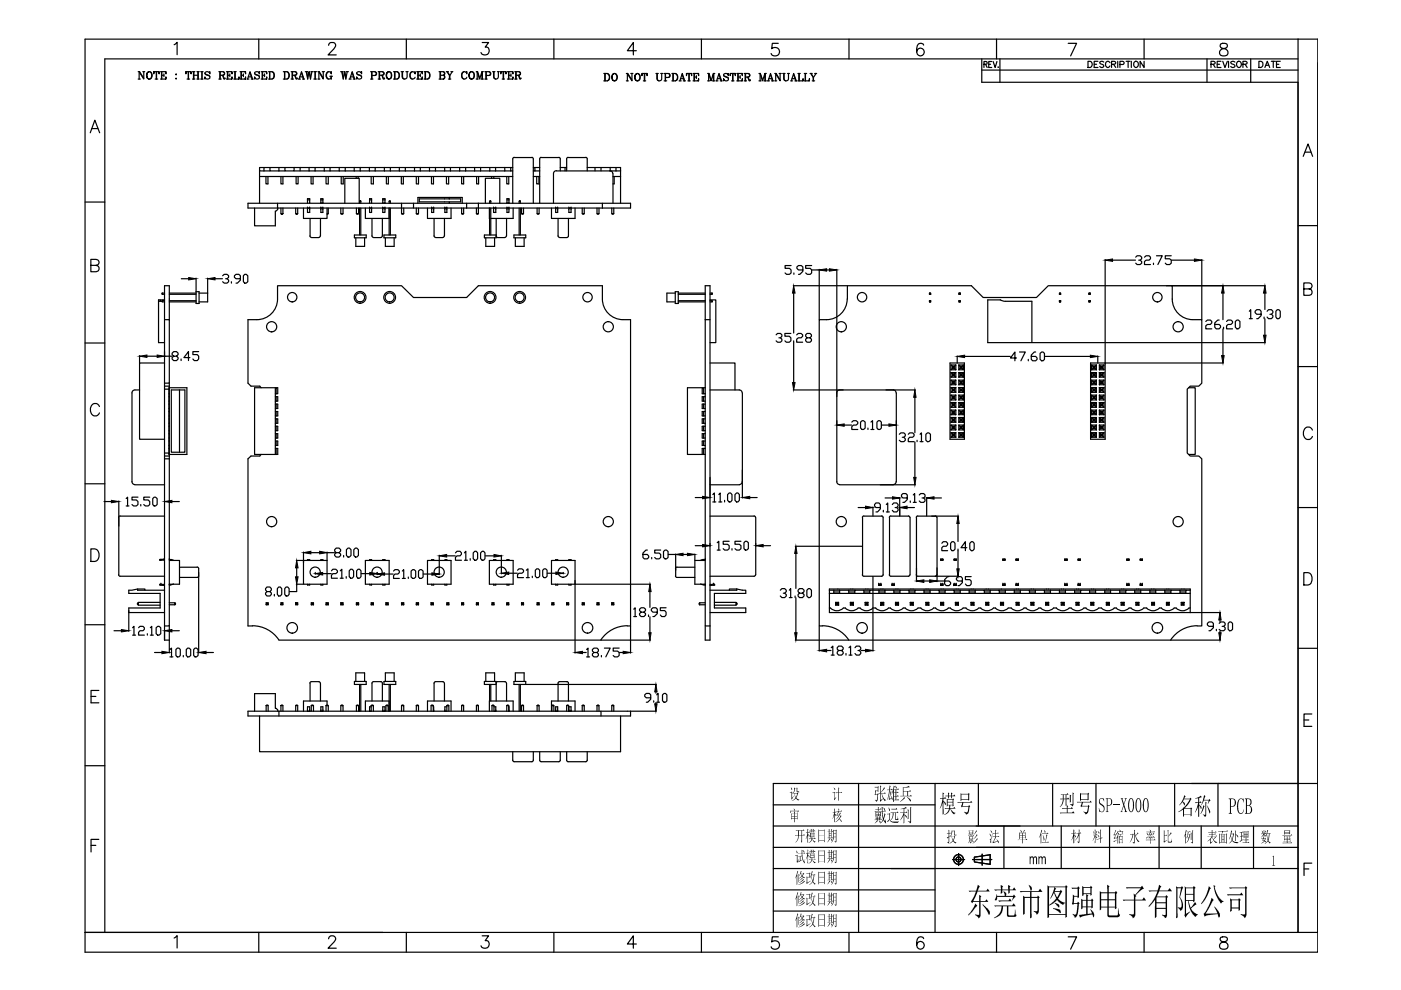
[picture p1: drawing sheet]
<svg xmlns="http://www.w3.org/2000/svg" width="297mm" height="210mm" viewBox="0 0 297 210" stroke-linecap="round" stroke-linejoin="round" font-family="sans-serif">
<!-- layer: 9 -->
<g fill="none" stroke="#000" stroke-width=".25">
<path d="M55 37.4h36.9M55 36.2v6.9M56 35.5h-1v.7h1M56 36.2h1.2M56.4 37.4v1.6h.4v-1.6M57.2 35.5h-1.2v.7M59.1 35.5h-1.9v.7h1.9M59.1 35.5v.7M59.1 35.5h1.3M59.1 36.2h1.3M59.6 37.4v1.6h.4v-1.6M60.4 35.5h2v.7h-2z"/>
<path d="M62.4 36.2h3.1M62.4 35.5h1.2M62.8 37.4v1.6h.4v-1.6M65.5 35.5h-1.9v.7M65.5 35.5h1.3M65.5 36.2h43.2M65.5 35.5v.7M66 37.4v1.6h.4v-1.6M68.7 35.5h-1.9v.7M68.7 35.5h1.3M68.7 35.5v.7M69.1 37.4v1.6h.5v-1.6"/>
<path d="M71.9 35.5h-1.9v.7M71.9 35.5h1.3M71.9 35.5v.7M72.3 37.4v1.6h.5v-1.6M75.1 35.5h-1.9v.7M75.1 35.5h1.3M75.1 35.5v.7M75.5 37.4v.4M75.9 37.4v.4M76.4 36.2v-.7h1.9v.7M78.3 35.5h1.2M78.7 37.4v1.6h.5v-1.6"/>
<path d="M81.5 35.5h-2v.7M81.5 35.5h1.3M81.5 35.5v.7M81.9 37.4v1.6h.4v-1.6M84.7 35.5h-1.9v.7M84.7 35.5h1.2M84.7 35.5v.7M85.1 37.4v1.6h.4v-1.6M87.9 35.5h-2v.7M87.9 35.5h1.2M87.9 35.5v.7M88.3 37.4v1.6h.4v-1.6"/>
<path d="M91.1 35.5h-2v.7M91.1 35.5h4.4M91.1 35.5v.7M91.5 37.4v1.6h.4v-1.6M91.9 37.4h3.2M92.3 35.5v.7M94.3 35.5v.7M94.7 37.4v1.6h.4v-1.6M95.1 37.4h13.6M97.5 35.5h-2v.7M97.5 35.5h1.2M97.5 35.5v.7"/>
<path d="M97.9 37.4v1.6h.4v-1.6M100.6 35.5h-1.9v.7M100.6 35.5h4.5M100.6 35.5v.7M101 37.4v1.6h.5v-1.6M101.9 35.5v.7M103.8 35.5v.7M104.2 37.4v.4M104.7 37.4v.4M107 35.5h-1.9v.7M107 35.5h1.3M107 35.5v.7"/>
<path d="M107.4 37.4v1.6h.5v-1.6M108.7 35.5h-.4v.7M108.7 33.7v9.4M109 33.4l-.3 .3M109.1 33.4h3.7M112.8 33.4l.3 .3M113.1 35.5h.3v.7M113.1 33.7v9.4M113.1 37.4h1.3M113.1 36.2h1.3M113.4 35.5h1M113.8 37.4v1.6h.5v-1.6"/>
<path d="M114.4 33.7v9.4M114.7 33.4l-.3 .3M114.8 33.4h3.7M117.3 36.8v6.3M118 36.2a.61 .61 0 0 0-.7 .6M118 36.2h13.6M118.5 33.4l.3 .3M118.8 33.7v2.5M118.8 35.5h1.3M119.8 35.5v.7M120.1 33.7v2.5M120.5 33.4l-.4 .3"/>
<path d="M120.5 33.4h3.7M124.2 33.4l.3 .3M124.5 33.7v2.5M124.5 35.5h2.9M126.2 35.5v.7M129.3 36.2a.61 .61 0 0 1 .6 .6M129.4 35.5h-2v.7M129.4 35.5h1.2M129.4 35.5v.7M130 37.4h1.6M130 36.8v6.3M130.2 37.4v1.6h-.2"/>
<path d="M130.6 36.2v-.7h1v7.6M54 44.1v3.8h4.4v-3.2l.5-.3v-.3M59.6 44.1v1.2M60 44.1v1.2l-.1 .1-.3-.1h.4M62.7 44.1v1.2M63.1 44.1v1.2l-.1 .1-.3-.1h.4M64.3 44.1v2.2h5v-2.2M65.2 44.1h.1M65.2 43.1v-1h.5v1M65.2 44.1v.9h.5v-.9M65.2 44.1h.5M65.2 42.4h.5"/>
<path d="M65.7 44.1h.1M65.7 46.3v3.9l.3 .2 1.6-.1 .3-.3M67.9 46.3v3.7M68 44.1h.1M68 43.1v-1h.5v1M68 44.1v.9h.5v-.9M68 44.1h.5M68 42.4h.5M68.5 44.1h.1M69.6 44.1v1.2h-.3M69.6 45.3l-.3 .1M72.3 44.1v1.2h.4v-1.2"/>
<path d="M72.3 45.3l.1 .1 .3-.1M73.1 43.1v-5.3h3.1v5.3M75.1 49.8h2.5v.6h-2.5zM75.4 50.4v1.8h1.9v-1.8M75.6 44.1v1.2h.4v-1.2M75.6 45.3l.1 .1 .3-.1M76.2 42.7h.3zM76.2 42.7v.4M76.2 44.1v5.7M76.5 42.7v.4M76.5 44.1v5.7M77.5 44.1v2.2h5"/>
<path d="M78.4 44.1h.1M78.4 43.1v-1h.4v1M78.4 44.1v.9h.4v-.9M78.4 44.1h.4M78.4 42.4h.4M78.8 44.1h.1M78.9 46.3v3.9l.3 .1 1.6 .1M81.1 46.3v3.7l-.3 .3M81.2 44.1v.9h.4v-.9M81.2 44.1h.1M81.2 43.1v-1h.4v1M81.2 44.1h.4"/>
<path d="M81.2 42.4h.4M81.4 49.8h2.5v.6h-2.5zM81.6 44.1h.1M81.7 50.4v1.8h1.9v-1.8M82.5 42.7h.3M82.5 42.7v.4M82.5 44.1v5.7M82.8 42.7v.4M82.8 44.1v5.7M85.1 45.3l.2 .1 .3-.1M85.1 44.1v1.2h.5v-1.2M88.3 44.1v1.2h.4v-1.2"/>
<path d="M88.3 45.3l.1 .1 .3-.1M90.6 44.1v2.2h5v-2.2M91.5 44.1h.1M91.5 44.1v.9h.4v-.9M91.5 44.1h.4M91.9 44.1h.1M92 46.3v3.7l.4 .3M94.2 50l-.3 .3-1.5 .1M94.2 46.3v3.7M94.3 44.1h.1M94.3 44.1v.9h.4v-.9M94.3 44.1h.4"/>
<path d="M94.7 44.1h.1M95.3 41.9h-6.7v1.2M95.3 42.8h-6.4v-.6h8.8v.6h-2.4v.3M95.3 41.9v.3M95.3 41.9h2.7v1.2M97.9 45.3l.1 .1 .3-.1M97.9 44.1v1.2h.4v-1.2M101 45.3l.1 .1 .3-.1M101 44.1v1.2h.4v-1.2M102.9 43.1v-5.3h3.1v5.3M103 50.4v1.8h1.9v-1.8M103.8 44.1v5.7"/>
<path d="M103.8 46.3h.1M103.8 42.7h.3M103.8 42.7v.4M104.1 42.7v.4M104.1 44.1v5.7M104.6 44.1h.1M104.6 44.1v.9h.5v-.9M104.6 44.1h.5M105.1 44.1h.1M105.2 50l.3 .3 1.6 .1M105.2 46.3v4.1h-2.5v-.6h2.5M107.4 50l-.4 .3"/>
<path d="M107.4 46.3v3.7M107.5 44.1h.1M107.5 43.1v-1h.4v1M107.5 44.1v.9h.4v-.9M107.5 44.1h.4M107.5 42.4h.4M107.9 44.1h.1M108.8 44.1v2.2h-4.7M109 49.8h2.5v.6h-2.5zM109.3 50.4v1.8h1.8v-1.8M110.1 42.7v.4M110.1 44.1v5.7"/>
<path d="M110.3 42.7h-.2l.2-.1v.5M110.3 44.1v5.7M110.6 45.3l.1 .1 .3-.1M110.6 44.1v1.2h.4v-1.2M113.9 44.1v1.2h.4v-1.2M113.9 45.3l.1 .1 .3-.1M116.9 44.1v2.2h5v-2.2M117.8 44.1h.1M117.8 44.1v.9h.4v-.9M117.8 44.1h.4M118.2 44.1h.1M118.3 46.3v3.7l.3 .3"/>
<path d="M120.5 46.3v3.9l-.3 .1-1.5 .1M120.6 44.1h.5v.9h-.5zM120.6 44.1h.1M121.1 44.1h.1M123.4 45.3l.2 .1 .3-.1M123.4 44.1v1.2h.5v-1.2M126.6 44.1v1.2h.4v-1.2M126.6 45.3l.1 .1 .3-.1M129.7 44.1v1.2h.4v-1.2M129.7 45.3l.1 .1 .3-.1M33.6 63.9h.8M34 63.6h-.4v9h1.3"/>
<path d="M34.4 62.3v.1M34.4 63.8v.2v-.2h.5M34.4 62.1h.5M34.4 64h.5M34.4 62.4h.5M34.4 62.1v.3M34.4 62.1v.1M34.5 63.6h-.5v.3M34.9 63.6h-.4v.2M34.9 77h-5.3v16.1h5.3M35.9 62.1h5.7M35.9 64h5.7"/>
<path d="M35.9 63.8h5.7M35.9 62.4h5.7M41.6 61.8h.6v2.5h-.6zM42.2 62.1h1.8v1.9h-1.8M143.2 61.8h.6v2.5h-.6zM143.2 62.1h-1.8v1.9h1.8M143.8 62.1h5.7M143.8 64h5.7M143.8 63.8h5.7M143.8 62.4h5.7M150.5 63.6h1.3v9h-1.3M150.5 77h5.3v5.7"/>
<path d="M150.5 62.1h.5M150.5 64h.5M150.5 63.8h.5M150.5 62.4h.5M151 63.8v.2zM151 62.1v.3M197.1 62.1l.2 .1M197.1 64h.2M197.1 62.4h.2M197.1 62.1v.1M197.1 62.1v.3M197.1 63.8v.2"/>
<path d="M197.1 64h.1M197.1 63.8h.2M197.1 62.3h.2M197.3 62.3l-.2-.1v.2M197.3 62.3v.1M197.3 64h.1M197.3 63.8v.2M197.3 63.8h-.2v.2M197.3 63.8h.1M197.3 62.1v.3M201.4 77h3.1v16.1h-3.1zM201.6 77.4v1"/>
<path d="M201.6 79v1M201.6 77.4h1M201.6 80h1M201.6 79h1M201.6 79l.4 .3M201.6 78.4h1M201.6 77.4l.4 .3M202 77.7v.4h.3v-.4M202 79.3v.4M202 77.7h.3M202 79.3l.1 .1M202 79.7h.3"/>
<path d="M202 77.7l.1 .1M202 79.7l-.4 .3M202 79.3h.3M202.1 79.5h.1M202.1 79.5l-.1 .2M202.1 77.8v.1M202.1 79.4v.1M202.1 77.9h.1M202.1 79.4h.1M202.1 77.9l-.5 .5M202.1 77.8h.1M202.2 79.5l.1 .2"/>
<path d="M202.2 77.8v.1M202.2 79.4v.1M202.2 77.9l.4 .5M202.3 79.3v.4M202.3 79.3l-.1 .1M202.3 79.7l.3 .3M202.3 77.7l-.1 .1M202.6 77.4v1M202.6 79v1M202.6 77.4l-.3 .3M202.6 79l-.3 .3M203.3 77.4h1"/>
<path d="M203.3 80h1M203.3 79h1M203.3 79l.4 .4M203.3 77.4v1M203.3 79v1M203.3 77.4l.4 .4M203.3 62.1h.3M203.3 64h.3M203.3 63.8h.3M203.3 62.4h.3M203.3 62.1v.3M203.3 63.8v.2"/>
<path d="M203.3 63.8h.1M203.3 62.1l.1 .1M203.4 64h.1M203.4 62.2v.1M203.4 62.2h.1M203.4 64h-.1M203.5 63.8l.1 .2M203.5 63.8l-.1 .2M203.5 62.3l-.2 .1M203.5 62.2v.1M203.5 62.3l.1 .1M203.6 62.1v.3"/>
<path d="M203.6 78.1v-.4h.4v.4M203.6 79.3h.4v.4h-.4zM203.6 62.1l-.1 .1M203.6 78.1h.4M203.6 78.1l-.3 .3M203.7 79.5l-.4 .5M203.7 77.8v.1M203.7 79.4v.1M203.7 79.5h.1M203.7 77.9l-.1 .2M203.7 77.9h.1M203.7 79.4h.1"/>
<path d="M203.7 77.8h.1M203.8 77.8v.1M203.8 79.4v.1M203.8 79.5l.5 .5M203.8 77.9l.2 .2M204 78.1l.3 .3h-1M204.3 79l-.5 .4M204.3 77.4v1M204.3 79v1M204.3 77.4l-.5 .4M212.1 63.6l1 .3h5.7v8.7h-9.4v-9h2.7M224.6 62.4v-.3h.3v.3"/>
<path d="M224.6 64h.3M224.6 63.8h.3M224.6 62.4h.3M224.6 63.8v.2M224.6 63.8h.1M224.6 62.1l.1 .1M224.7 62.2l.1 .1M224.7 63.8h.1M224.7 64h.1M224.7 62.2v.1M224.7 63.8v.2M224.7 64h-.1"/>
<path d="M224.8 62.3l-.2 .1M224.8 64h.1M224.8 62.3l.1 .1M224.9 63.8l-.1 .2M224.9 63.8v.2M224.9 62.1l-.1 .1M230.9 62.1h.2M230.9 64h.2M230.9 63.8h.2M230.9 62.4h.2M230.9 63.8v.2M230.9 63.8h.1"/>
<path d="M230.9 62.2v.2M230.9 62.3h.2M230.9 62.2h.2M230.9 62.2v.1M230.9 64h.1M230.9 62.3v.1M231.1 62.3v.1M231.1 62.2v.1M231.1 63.8v.2v-.2M231.1 62.1v.3M231.1 63.8h.1M231.1 62.1v.1"/>
<path d="M231.2 77h3.1v16.1h-3.1zM231.4 77.4h1.1M231.4 80h1.1M231.4 79h1.1M231.4 78.4h1.1M231.4 77.4v1M231.4 79v1M231.4 77.4l.4 .3M231.4 79l.4 .3M231.8 77.7v.4h.4M231.8 77.7h.4v.4M231.8 79.3h.4v.4h-.4"/>
<path d="M231.8 79.3v.4M231.8 77.7l.1 .1M231.8 79.3l.1 .1M231.8 79.7l-.4 .3M231.9 77.8v.1M231.9 79.4v.1M231.9 79.5h.1M231.9 77.9h.1M231.9 79.4h.1M231.9 77.8h.1M231.9 77.9l-.5 .5M231.9 79.5l-.1 .2"/>
<path d="M232 77.8v.1M232 79.4v.1M232 77.9l.2 .2M232 79.5l.5 .5M232.2 78.1l.3 .3M232.5 77.4v1M232.5 79v1M232.5 77.4l-.5 .4M232.5 79l-.5 .4M233.1 77.4h1M233.1 80h1M233.1 79h1"/>
<path d="M233.1 78.4h1M233.1 77.4v1M233.1 79v1M233.1 77.4l.4 .4M233.1 79l.4 .4M233.4 78.1h.4M233.4 78.1v-.4h.4v.4M233.4 79.3h.4v.4h-.4zM233.4 78.1l-.3 .3M233.5 79.5h.1M233.5 77.9h.1M233.5 79.4h.1"/>
<path d="M233.5 77.8h.1M233.5 77.8v.1M233.5 79.4v.1M233.5 77.9l-.1 .2M233.5 79.5l-.4 .5M233.6 77.8v.1M233.6 79.4v.1M233.6 77.9l.2 .2M233.6 79.5l.5 .5M233.8 78.1l.3 .3M234.1 77.4v1M234.1 79v1"/>
<path d="M234.1 77.4l-.5 .4M234.1 79l-.5 .4M28 83.3v18.8a.61 .61 0 0 0 .6 .6M29.6 82.7h-1a.61 .61 0 0 0-.6 .6M35.9 82.2h3.7v14.2h-3.7zM36.3 82.7h2.9v13.2h-2.9zM38.1 82.7v13.2M58.4 90.4h.5v.9h-.5M58.4 93.5h.5v.9h-.5M58.4 87.2h.5v1h-.5M58.4 85.7h.5v.9h-.5M58.4 84.1h.5v.9h-.5"/>
<path d="M58.4 88.8h.5v.9h-.5M58.4 91.9h.5v1h-.5M58.4 95.1h.5v1.3h-.4M58.4 83.5h.1M58.4 82.2v14.2M58.5 82.2h-4.5v14.2h4.5M58.5 82.2h.4v1.3h-.4zM58.5 84.1v.9M58.5 85.7v.9M58.5 87.2v1M58.5 88.8v.9M58.5 90.4v.9"/>
<path d="M58.5 91.9v1M58.5 93.5v.9M58.5 95.1v1.3M148.9 82.2h-3.1v14.2h3.7M149.2 82.2v1.3h-.3v-1.3h.6M149.2 83.5h.3M149.2 84.1v.9M149.2 85.7v.9M149.2 87.2v1M149.2 88.8v.9M149.2 90.4v.9M149.2 91.9v1"/>
<path d="M149.2 93.5v.9M149.2 95.1v1.3M149.5 87.2h-.6v1h.6M149.5 85.7h-.6v.9h.6M149.5 91.9h-.6v1h.6M149.5 84.1h-.6v.9h.6M149.5 88.8h-.6v.9h.6M149.5 93.5h-.6v.9h.6M149.5 90.4h-.6v.9h.6M149.5 95.1h-.6v1.3M150.5 82.7h6.2a.61 .61 0 0 1 .7 .6M157.4 83.3v18.8a.61 .61 0 0 1-.7 .6"/>
<path d="M177.4 83.3v18.8a.61 .61 0 0 0 .6 .6M190 83.3a.61 .61 0 0 0-.6-.6h-11.3a.61 .61 0 0 0-.7 .6M190 83.3v18.9M201.6 82.2l.5 .4M201.6 88.5l.5 .5M201.6 80.6v1M201.6 82.2v1M201.6 83.8v1M201.6 85.3v1.1M201.6 87v.9M201.6 88.5v1M201.6 90.1v1"/>
<path d="M201.6 91.7v1M201.6 85.3h1M201.6 84.8h1M201.6 86.4h1M201.6 83.2h1M201.6 87.9h1M201.6 89.5h1M201.6 83.8h1M201.6 92.7h1M201.6 80.6h1M201.6 90.1h1M201.6 90.1l.4 .3"/>
<path d="M201.6 88.5h1M201.6 91.1h1M201.6 81.6h1M201.6 85.3l.4 .3M201.6 83.8l.4 .3M201.6 91.7h1M201.6 87l.4 .2M201.6 87h1M201.6 82.2h1M201.6 91.7l.4 .3M201.6 80.6l.4 .3M202 87.2h.3"/>
<path d="M202 89.2v-.3h.3v.3M202 85.6l.1 .2M202 92l.1 .2M202 82.8v-.3h.3v.3M202 84.1v.4h.3v-.4M202 85.6v.4h.3v-.4M202 90.4v.4h.3v-.4M202 80.9l.1 .1M202 92h.3M202 90.4h.3M202 87.6h.3M202 80.9v.4"/>
<path d="M202 87.2v.4M202 92v.4M202 80.9h.3M202 81.3h.3M202 90.4l.1 .2M202 84.1l.1 .1M202 82.8l-.4 .4M202 92.4h.3M202 87.2l.1 .2M202 89.2h.3M202 84.1h.3M202 85.6h.3"/>
<path d="M202 81.3l-.4 .3M202 82.8h.3M202 92.4l-.4 .3M202 89.2l-.4 .3M202 87.6l-.4 .3M202.1 82.6l.1 .2M202.1 84.3l-.5 .5M202.1 81.2l-.1 .1M202.1 92.2h.1M202.1 85.9l-.5 .5M202.1 81h.1M202.1 89.1h.1"/>
<path d="M202.1 92.3l-.1 .1M202.1 90.7l-.5 .4M202.1 92.3h.1M202.1 89.1l-.1 .1M202.1 87.5l-.1 .1M202.1 81v.2M202.1 82.6v.2M202.1 84.2v.1M202.1 85.8v.1M202.1 87.4v.1M202.1 89v.1M202.1 90.6v.1"/>
<path d="M202.1 92.2v.1M202.1 87.5h.1M202.1 84.3h.1M202.1 89h.1M202.1 81.2h.1M202.1 90.7h.1M202.1 82.8h.1M202.1 85.9h.1M202.1 85.8h.1M202.1 82.8h-.1M202.1 84.2h.1M202.1 87.4h.1"/>
<path d="M202.1 90.6h.1M202.2 92.3l.1 .1M202.2 89.1l.1 .1M202.2 87.5l.1 .1M202.2 84.3l.4 .5M202.2 81v.2M202.2 84.2v.1M202.2 85.8v.1M202.2 87.4v.1M202.2 89v.1M202.2 90.6v.1M202.2 92.2v.1"/>
<path d="M202.2 90.7l.4 .4M202.2 85.9l.4 .5M202.2 82.8h.1M202.2 81.2l.1 .1M202.3 82.8l.3 .4M202.3 80.9v.4M202.3 87.2v.4M202.3 92v.4M202.3 84.1l-.1 .1M202.3 85.6l-.1 .2M202.3 90.4l-.1 .2M202.3 92l-.1 .2"/>
<path d="M202.3 87.2l-.1 .2M202.3 87.6l.3 .3M202.3 81.3l.3 .3M202.3 80.9l-.1 .1M202.3 89.2l.3 .3M202.3 92.4l.3 .3M202.6 90.1l-.3 .3M202.6 80.6l-.3 .3M202.6 85.3l-.3 .3M202.6 88.5l-.4 .5M202.6 82.2l-.4 .4M202.6 80.6v1"/>
<path d="M202.6 82.2v1M202.6 83.8v1M202.6 85.3v1.1M202.6 87v.9M202.6 88.5v1M202.6 90.1v1M202.6 91.7v1M202.6 91.7l-.3 .3M202.6 83.8l-.3 .3M202.6 87l-.3 .2M203.3 90.1l.4 .5M203.3 85.3h1"/>
<path d="M203.3 84.8h1M203.3 86.4h1M203.3 83.2h1M203.3 87.9h1M203.3 89.5h1M203.3 83.8h1M203.3 92.7h1M203.3 91.7l.4 .5M203.3 80.6l.4 .4M203.3 80.6h1M203.3 83.8l.4 .4M203.3 90.1h1"/>
<path d="M203.3 80.6v1M203.3 82.2v1M203.3 83.8v1M203.3 85.3v1.1M203.3 87v.9M203.3 88.5v1M203.3 90.1v1M203.3 91.7v1M203.3 87l.4 .4M203.3 88.5h1M203.3 91.1h1M203.3 81.6h1"/>
<path d="M203.3 91.7h1M203.3 87h1M203.3 85.3l.4 .5M203.3 82.2h1M203.3 88.5l.3 .4M203.3 82.2l.3 .3M203.6 87.2h.4v.4h-.4zM203.6 88.9h.4M203.6 80.9h.4v.4h-.4zM203.6 82.5v.3M203.6 84.5v-.4h.4v.4M203.6 86v-.4h.4v.4"/>
<path d="M203.6 88.9v.3h.4v-.3M203.6 90.8v-.4h.4v.4M203.6 92h.4v.4h-.4zM203.6 82.5l.1 .1M203.6 90.8h.4M203.6 88.9l.1 .1M203.6 90.8l-.3 .3M203.6 82.5h.4M203.6 84.5h.4M203.6 86h.4M203.6 82.8h.4M203.6 82.8l-.3 .4"/>
<path d="M203.6 84.5l-.3 .3M203.6 86l-.3 .4M203.7 81v.2M203.7 82.6v.2M203.7 84.2v.1M203.7 85.8v.1M203.7 87.4v.1M203.7 89v.1M203.7 90.6v.1M203.7 92.2v.1M203.7 92.2h.1M203.7 82.6h.1"/>
<path d="M203.7 92.3l-.4 .4M203.7 81h.1M203.7 89.1h.1M203.7 90.7l-.1 .1M203.7 92.3h.1M203.7 87.5l-.4 .4M203.7 81.2l-.4 .4M203.7 85.9l-.1 .1M203.7 89.1l-.4 .4M203.7 84.3l-.1 .2M203.7 87.5h.1M203.7 84.3h.1"/>
<path d="M203.7 89h.1M203.7 81.2h.1M203.7 90.7h.1M203.7 82.8h-.1M203.7 82.8h.1M203.7 85.9h.1M203.7 85.8h.1M203.7 84.2h.1M203.7 87.4h.1M203.7 90.6h.1M203.8 90.7l.2 .1M203.8 92.3l.5 .4"/>
<path d="M203.8 81.2l.5 .4M203.8 84.3l.2 .2M203.8 81v.2M203.8 82.6v.2M203.8 84.2v.1M203.8 85.8v.1M203.8 87.4v.1M203.8 89v.1M203.8 90.6v.1M203.8 92.2v.1M203.8 89.1l.5 .4M203.8 87.5l.5 .4"/>
<path d="M203.8 82.8h.2M203.8 85.9l.2 .1M204 82.5v.3M204 82.8l.3 .4M204 88.9l-.2 .1M204 84.5l.3 .3M204 86l.3 .4M204 90.8l.3 .3M204 82.5l-.2 .1M204.3 91.7l-.5 .5M204.3 80.6v1M204.3 82.2v1"/>
<path d="M204.3 83.8v1M204.3 85.3v1.1M204.3 87v.9M204.3 88.5v1M204.3 90.1v1M204.3 91.7v1M204.3 90.1l-.5 .5M204.3 87l-.5 .4M204.3 80.6l-.5 .4M204.3 85.3l-.5 .5M204.3 83.8l-.5 .4M204.3 88.5l-.3 .4"/>
<path d="M204.3 82.2l-.3 .3M231.4 85.3h1.1M231.4 84.8h1.1M231.4 86.4h1.1M231.4 83.2h1.1M231.4 87.9h1.1M231.4 83.8h1.1M231.4 92.7h1.1M231.4 80.6h1.1M231.4 90.1h1.1M231.4 88.5h1.1M231.4 91.1h1.1"/>
<path d="M231.4 91.7h1.1M231.4 87h1.1M231.4 82.2h1.1M231.4 80.6v1M231.4 82.2v1M231.4 83.8v1M231.4 85.3v1.1M231.4 87v.9M231.4 88.5v1M231.4 90.1v1M231.4 91.7v1M231.4 88.5l.5 .5"/>
<path d="M231.4 82.2l.5 .4M231.4 90.1l.4 .3M231.4 80.6l.4 .3M231.4 85.3l.4 .3M231.4 83.8l.4 .3M231.4 87l.4 .2M231.4 91.7l.4 .3M231.8 87.2h.4v.4h-.4M231.8 90.4v.4h.4M231.8 92h.4v.4h-.4M231.8 90.4h.4v.4M231.8 80.9h.4v.4"/>
<path d="M231.8 81.3h.4M231.8 84.1v.4h.4M231.8 85.6v.4h.4M231.8 89.2h.4M231.8 84.1h.4v.4M231.8 85.6h.4v.4M231.8 82.8h.4M231.8 85.6l.1 .2M231.8 80.9l.1 .1M231.8 90.4l.1 .2M231.8 80.9v.4M231.8 87.2v.4"/>
<path d="M231.8 92v.4M231.8 89.2l-.4 .3M231.8 82.8l-.4 .4M231.8 87.2l.1 .2M231.8 84.1l.1 .1M231.8 92l.1 .2M231.8 92.4l-.4 .3M231.8 87.6l-.4 .3M231.8 81.3l-.4 .3M231.9 81v.2M231.9 82.6v.2M231.9 84.2v.1"/>
<path d="M231.9 85.8v.1M231.9 87.4v.1M231.9 89v.1M231.9 90.6v.1M231.9 92.2v.1M231.9 92.2h.1M231.9 82.6h.1M231.9 81h.1M231.9 89.1h.1M231.9 92.3h.1M231.9 87.5h.1M231.9 84.3h.1"/>
<path d="M231.9 89h.1M231.9 81.2h.1M231.9 90.7h.1M231.9 82.8h.1M231.9 85.9h.1M231.9 85.8h.1M231.9 84.2h.1M231.9 87.4h.1M231.9 90.6h.1M231.9 92.3l-.1 .1M231.9 87.5l-.1 .1M231.9 84.3l-.5 .5"/>
<path d="M231.9 81.2l-.1 .1M231.9 85.9l-.5 .5M231.9 89.1l-.1 .1M231.9 90.7l-.5 .4M231.9 82.8h-.1M232 85.9l.2 .1M232 81v.2M232 82.6v.2M232 84.2v.1M232 85.8v.1M232 87.4v.1M232 89v.1"/>
<path d="M232 90.6v.1M232 92.2v.1M232 81.2l.2 .1M232 90.7l.2 .1M232 89.1l.2 .1M232 82.8h.2M232 87.5l.5 .4M232 84.3l.2 .2M232 92.3l.5 .4M232.2 89.2l.3 .3h-1.1M232.2 81.3l.3 .3h-1.1M232.2 88.9h-.4v.3"/>
<path d="M232.2 82.5h-.4v.3M232.2 82.5v.3M232.2 88.9v.3M232.2 82.8l.3 .4M232.2 88.9l-.2 .1M232.2 86l.3 .4M232.2 82.5l-.2 .1M232.2 84.5l.3 .3M232.2 90.8l.3 .3M232.5 91.7l-.5 .5M232.5 87l-.5 .4M232.5 80.6v1"/>
<path d="M232.5 82.2v1M232.5 83.8v1M232.5 85.3v1.1M232.5 87v.9M232.5 88.5v1M232.5 90.1v1M232.5 91.7v1M232.5 83.8l-.5 .4M232.5 80.6l-.5 .4M232.5 85.3l-.5 .5M232.5 82.2l-.3 .3M232.5 90.1l-.5 .5"/>
<path d="M232.5 88.5l-.3 .4M233.1 85.3h1M233.1 84.8h1M233.1 86.4h1M233.1 83.2h1M233.1 87.9h1M233.1 89.5h1M233.1 83.8h1M233.1 92.7h1M233.1 80.6h1M233.1 90.1h1M233.1 88.5h1"/>
<path d="M233.1 91.1h1M233.1 81.6h1M233.1 91.7h1M233.1 87h1M233.1 82.2h1M233.1 87l.4 .4M233.1 83.8l.4 .4M233.1 82.2l.3 .3M233.1 80.6v1M233.1 82.2v1M233.1 83.8v1M233.1 85.3v1.1"/>
<path d="M233.1 87v.9M233.1 88.5v1M233.1 90.1v1M233.1 91.7v1M233.1 91.7l.4 .5M233.1 90.1l.4 .5M233.1 88.5l.3 .4M233.1 85.3l.4 .5M233.1 80.6l.4 .4M233.4 87.2h.4v.4h-.4zM233.4 88.9h.4M233.4 90.8h.4"/>
<path d="M233.4 92h.4v.4h-.4zM233.4 90.8v-.4h.4v.4M233.4 80.9h.4v.4h-.4zM233.4 82.5h.4M233.4 84.5h.4M233.4 86h.4M233.4 88.9v.3h.4v-.3M233.4 84.5v-.4h.4v.4M233.4 86v-.4h.4v.4M233.4 82.8h.4M233.4 82.5l.1 .1M233.4 84.5l-.3 .3"/>
<path d="M233.4 88.9l.1 .1M233.4 90.8l-.3 .3M233.4 82.5v.3M233.4 86l-.3 .4M233.4 82.8l-.3 .4M233.5 92.2h.1M233.5 82.6h.1M233.5 81h.1M233.5 89.1h.1M233.5 92.3h.1M233.5 87.5h.1M233.5 84.3h.1"/>
<path d="M233.5 89h.1M233.5 81.2h.1M233.5 90.7h.1M233.5 82.8h.1M233.5 85.9h.1M233.5 85.8h.1M233.5 84.2h.1M233.5 87.4h.1M233.5 90.6h.1M233.5 90.7l-.1 .1M233.5 81v.2M233.5 82.6v.2"/>
<path d="M233.5 84.2v.1M233.5 85.8v.1M233.5 87.4v.1M233.5 89v.1M233.5 90.6v.1M233.5 92.2v.1M233.5 85.9l-.1 .1M233.5 92.3l-.4 .4M233.5 84.3l-.1 .2M233.5 87.5l-.4 .4M233.5 81.2l-.4 .4M233.5 89.1l-.4 .4"/>
<path d="M233.5 82.8h-.1M233.6 81.2l.5 .4M233.6 87.5l.2 .1M233.6 84.3l.2 .2M233.6 81v.2M233.6 82.6v.2M233.6 84.2v.1M233.6 85.8v.1M233.6 87.4v.1M233.6 89v.1M233.6 90.6v.1M233.6 92.2v.1"/>
<path d="M233.6 92.3l.5 .4M233.6 90.7l.2 .1M233.6 82.8h.2M233.6 85.9l.2 .1M233.6 89.1l.5 .4M233.8 82.5v.3M233.8 84.5l.3 .3M233.8 82.5l-.2 .1M233.8 88.9l-.2 .1M233.8 90.8l.3 .3M233.8 87.6l.3 .3M233.8 82.8l.3 .4"/>
<path d="M233.8 86l.3 .4M234.1 90.1l-.5 .5M234.1 80.6v1M234.1 82.2v1M234.1 83.8v1M234.1 85.3v1.1M234.1 87v.9M234.1 88.5v1M234.1 90.1v1M234.1 91.7v1M234.1 85.3l-.5 .5M234.1 91.7l-.5 .5"/>
<path d="M234.1 88.5l-.3 .4M234.1 83.8l-.5 .4M234.1 87l-.5 .4M234.1 80.6l-.5 .4M234.1 82.2l-.3 .3M252 82.2h1.4v14.2h-1.4M25.2 109.7v12.2M25.5 109.4l-.4 .3M25.5 109.4h9.4M28.6 102.8h6.3M34.1 118.8h.1M34.7 118.7l-.6 .1"/>
<path d="M34.7 118.6h-.8v.2h.2M34.9 118.7h-.2M34.9 118.5h-.2M35.9 118.7h.1M35.9 118.8h2.2v5.1h-2.2M35.9 118.7h.3M36.1 118.6l.7 .2M64.3 118.8h5v5.1h-5zM65.2 118.8v-.1h.5v.1M68 118.8v-.1h.5v.1M77.5 118.8h5v5.1h-5zM78.4 118.8v-.1h.4v.1"/>
<path d="M81.2 118.8v-.1h.4v.1M90.6 118.8h5v5.1h-5zM91.5 118.8v-.1h.4v.1M94.3 118.8v-.1h.4v.1M103.8 118.8h5v5.1h-5zM104.6 118.8v-.1h.5v.1M107.5 118.8v-.1h.4v.1M116.9 118.8h5v5.1h-5zM117.8 118.8v-.1h.4v.1M120.6 118.8v-.1h.5v.1M149.2 118.6l-.7 .2M149.2 118.7h.3"/>
<path d="M149.5 118.8h-2.2v5.1h2.2M149.5 118.7h.1M150.5 109.4h9.4M150.5 102.8h6.3M159.9 109.4l.3 .3M160.2 109.7v12.2M178.1 102.8h11.3M182.9 109.7v12.2M183.2 109.4l-.4 .3M183.2 109.4h3.7M186.9 109.4l.3 .3v12.2l-.3 .3h-3.7M188.6 109.7v12.2"/>
<path d="M188.9 109.4l-.3 .3M188.9 109.4h3.7M190 102.1a.61 .61 0 0 1-.6 .6M192.6 109.4l.3 .3 .1 12.2-.4 .3h-3.7M194.3 109.7v12.2M194.6 109.4l-.3 .3M194.6 109.4h3.7M198.3 109.4l.3 .3M198.7 109.7v12.2M199.5 118.8h.1M199.5 118.6h.4M199.5 118.8h.4"/>
<path d="M199.5 118.8v-.3h.4v.3M199.9 118.8h.1M202.3 118.6h.4v.2M202.3 118.8h.1M202.3 118.8h.4M202.7 118.8h.1M202.7 118.6l-.4-.1v.3M212.6 118.8h.1M212.6 118.6h.5M212.6 118.8h.5M212.6 118.8v-.3h.5v.3M213.1 118.8h.1"/>
<path d="M215.4 118.8h.1M215.4 118.6h.5M215.4 118.8h.5M215.4 118.8v-.3h.5v.3M215.9 118.8h.1M225.8 118.8h.1M225.8 118.6h.4M225.8 118.8h.4M225.8 118.8v-.3h.4v.3M226.2 118.8h.1M228.6 118.6h.4M228.6 118.8h.1"/>
<path d="M228.6 118.8h.4M228.6 118.8v-.3h.4v.3M229 118.8h.1M238.9 118.8h.1M238.9 118.6h.5M238.9 118.8h.5M238.9 118.8v-.3h.5v.3M239.4 118.8h.1M241.8 118.8h.1M241.8 118.8h.4M241.8 118.8v-.3h.4v.3M242.2 118.8h.1"/>
<path d="M242.2 118.6h-.4M25.1 121.9l.4 .3M25.5 122.2h9.4M29.2 124.9h1.5v.2M29.3 127.7l-.2 .2 .2 .4M34 127.7h-4.7v.6h4.7M34.1 123.9h-.2v.2h.8M34.1 123.9h.1M34.1 123.9l.6 .1M34.7 124.1h.2M34.7 123.9h.2M34.9 125.1h-5.7v-.2l-1.9 .2v.7h6.7v3.1h-6.7v1h7.6"/>
<path d="M35.9 124h.1M35.9 128.2h1.2l.1-.1-.1-.3v.4M35.9 124h.3M35.9 127.8h1.2M36.8 123.8l-.7 .2M38.1 120.3h3.7M41.8 120.2l.3 .3M42.1 120.6v1.5l-.1 .3h-3.9M56.4 127.8l.2 .1M56.6 128.1l-.2 .1h.5v-.4h-.5v.4M56.8 128.1h-.2v-.2h.2l.1 .3M56.9 127.8l-.1 .1"/>
<path d="M59.6 127.8l.1 .1M59.7 128.1l-.1 .1h.4v-.4h-.4v.4M59.9 128.1h-.2v-.2h.2l.1 .3M60 127.8l-.1 .1M62.7 127.8h.4v.4h-.4zM62.7 127.8l.1 .1M62.8 127.9h.2v.2h-.2zM62.8 128.1l-.1 .1M63 128.1l.1 .1M63.1 127.8l-.1 .1M65.2 123.9v.1h.5v-.1M66 128.2v-.4h.5v.4"/>
<path d="M66 128.2h.5M66 127.8l.1 .1M66.1 128.1l-.1 .1M66.3 128.1h-.2v-.2h.2l.2 .3M66.5 127.8l-.2 .1M68 123.9v.1h.5v-.1M69.1 128.2v-.4h.5v.4M69.1 128.2h.5M69.1 127.8l.2 .1M69.3 128.1l-.2 .1M69.5 128.1h-.2v-.2h.2l.1 .3M69.6 127.8l-.1 .1"/>
<path d="M72.3 127.8h.4v.4M72.3 127.8v.4M72.3 128.2h.4M72.3 127.8l.1 .1M72.4 127.9h.2v.2h-.2zM72.4 128.1l-.1 .1M72.6 128.1l.1 .1M72.7 127.8l-.1 .1M75.6 128.2v-.4h.4v.4M75.6 128.2h.4M75.6 127.8l.1 .1M75.7 128.1l-.1 .1"/>
<path d="M75.9 128.1h-.2v-.2h.2l.1 .3M76 127.8l-.1 .1M78.4 123.9v.1h.4v-.1M78.7 128.2v-.4h.5v.4M78.7 128.2h.5M78.7 127.8l.1 .1M78.8 128.1l-.1 .1M79 128.1h-.2v-.2h.2l.2 .3M79.2 127.8l-.2 .1M81.2 123.9v.1h.4v-.1M81.8 127.8h.5v.4M81.8 128.2h.5"/>
<path d="M81.8 127.8v.4M81.8 127.8l.2 .1M82 127.9h.2v.2h-.2zM82 128.1l-.2 .1M82.2 128.1l.1 .1M82.3 127.8l-.1 .1M85.1 128.2v-.4h.5v.4M85.1 127.8l.2 .1M85.1 128.2h.5M85.3 128.1l-.2 .1M85.5 128.1h-.2v-.2h.2l.1 .3M85.6 127.8l-.1 .1"/>
<path d="M88.3 128.2v-.4h.4v.4M88.3 128.2h.4M88.3 127.8l.1 .1M88.4 128.1l-.1 .1M88.6 128.1h-.2v-.2h.2l.1 .3M88.7 127.8l-.1 .1M91.4 127.8h.5v.4M91.4 128.2h.5M91.4 127.8v.4M91.4 127.8l.1 .1M91.5 127.9h.2v.2h-.2zM91.5 123.9v.1h.4v-.1"/>
<path d="M91.5 128.1l-.1 .1M91.7 128.1l.2 .1M91.9 127.8l-.2 .1M94.3 123.9v.1h.4v-.1M94.7 128.2v-.4h.5v.4M94.7 128.2h.5M94.7 127.8l.2 .1M94.9 128.1l-.2 .1M95 128.1h-.1v-.2h.1l.2 .3M95.2 127.8l-.2 .1M97.9 128.2v-.4h.4v.4M97.9 127.8l.1 .1"/>
<path d="M97.9 128.2h.4M98 128.1l-.1 .1M98.2 128.1h-.2v-.2h.2l.1 .3M98.3 127.8l-.1 .1M101 127.8h.4v.4M101 128.2h.4M101.1 127.9h.2v.2h-.2zM101.1 127.9l-.1-.1v.4M101.1 128.1l-.1 .1M101.3 128.1l.1 .1M101.4 127.8l-.1 .1M104.3 128.2v-.4h.4v.4"/>
<path d="M104.3 128.2h.4M104.3 127.8l.1 .1M104.4 128.1l-.1 .1M104.6 128.1h-.2v-.2h.2l.1 .3M104.6 123.9v.1h.5v-.1M104.7 127.8l-.1 .1M107.4 128.2v-.4h.5v.4M107.4 128.2h.5M107.4 127.8l.2 .1M107.5 123.9v.1h.4v-.1M107.6 128.1l-.2 .1M107.7 128.1h-.1v-.2h.1l.2 .3"/>
<path d="M107.9 127.8l-.2 .1M110.6 127.8h.4v.4M110.6 128.2h.4M110.6 127.8v.4M110.6 127.8l.1 .1M110.7 127.9h.2v.2h-.2zM110.7 128.1l-.1 .1M110.9 128.1l.1 .1M111 127.8l-.1 .1M113.9 128.2v-.4h.4v.4M113.9 128.2h.4M113.9 127.8l.1 .1"/>
<path d="M114 128.1l-.1 .1M114.2 128.1h-.2v-.2h.2l.1 .3M114.3 127.8l-.1 .1M117 128.2v-.4h.4v.4M117 128.2h.4M117 127.8l.1 .1M117.1 128.1l-.1 .1M117.3 128.1h-.2v-.2h.2l.1 .3M117.4 127.8l-.1 .1M117.8 123.9v.1h.4v-.1M120.1 127.8h.5v.4M120.1 128.2h.5"/>
<path d="M120.1 127.8l.2 .1M120.1 127.8v.4M120.3 127.9h.1v.2h-.1zM120.3 128.1l-.2 .1M120.4 128.1l.2 .1M120.6 127.8l-.2 .1M120.6 123.9v.1h.5v-.1M123.4 128.2v-.4h.5v.4M123.4 127.8l.2 .1M123.4 128.2h.5M123.6 128.1l-.2 .1M123.7 128.1h-.1v-.2h.1l.2 .3"/>
<path d="M123.9 127.8l-.2 .1M126.6 128.2v-.4h.4v.4M126.6 128.2h.4M126.6 127.8l.1 .1M126.7 128.1l-.1 .1M126.9 128.1h-.2v-.2h.2l.1 .3M127 127.8l-.1 .1M129.7 127.8h.4v.4M129.7 127.8v.4M129.7 128.2h.4M129.7 127.8l.1 .1M129.8 127.9h.2v.2h-.2z"/>
<path d="M129.8 128.1l-.1 .1M130 128.1l.1 .1M130.1 127.8l-.1 .1M143.2 122.1l.3 .3h3.8M143.3 120.6v1.5M143.5 120.2l-.3 .3M143.6 120.3h3.7M148.3 127.8l-.1 .1 .1 .3M148.3 128.2h1.2M148.5 123.8l.7 .2M149.2 124h.3M149.5 127.8h-1.2v.4"/>
<path d="M149.5 124h.1M150.5 122.2h9.4M150.7 123.9h-.2M151.3 123.9h.1M151.3 123.9h.2v.2h-1M151.3 123.9l-.6 .1M151.5 127.7h4.5l.3 .2-.3 .4v-.6M151.5 128.3h4.5M156.2 124.9h-1.6v.2M156.2 124.9l1.9 .2v.7h-6.6v3.1h6.6v1h-7.6M156.2 124.9v.2h-5.7M160.2 121.9l-.3 .3"/>
<path d="M175.9 124.9h76.4v5h-76.4zM175.9 128.9h.2a1.88 1.88 0 0 0 2.7 0M175.9 125.8h69.1M175.9 125.1h2.1M176.8 125.5h1.2M176.8 125.1v.7M177.2 127.7v.6h.6M177.2 127.7h.6v.6M177.2 127.7l.2 .2M177.4 127.9h.1v.2h-.1zM177.4 128.1l-.2 .2M177.5 128.1l.3 .2"/>
<path d="M177.8 127.7l-.3 .2M178 125.1h2v.7M178 125.1v.7M178.8 128.9h.4M179.2 128.9a1.88 1.88 0 0 0 2.7 0M180 125.1h1.2M180 125.5h1.2M180.3 127.7v.6h.6M180.3 127.7h.6M180.3 127.7l.2 .2M180.5 127.9h.2v.2h-.2zM180.5 128.1l-.2 .2"/>
<path d="M180.7 128.1l.2 .2M180.9 127.7v.6M180.9 127.7l-.2 .2M181.2 125.8v-.7h2v.7M181.9 128.9h.5M182.3 128.9a1.88 1.88 0 0 0 2.8 0M182.8 121.9l.4 .3M183.2 125.1h1.2M183.2 125.5h1.2M183.4 127.7v.6h.6M183.4 127.7h.6M183.4 127.7l.2 .2"/>
<path d="M183.6 127.9h.2v.2h-.2zM183.6 128.1l-.2 .2M183.8 128.1l.2 .2M184 127.7l-.2 .2M184 127.7v.6M185.1 128.9h.6M185.6 128.9a1.89 1.89 0 0 0 2.8 0h.4a1.88 1.88 0 0 0 2.7 0h.4a1.84 1.84 0 0 0 2.7 0h.6a1.84 1.84 0 0 0 2.7 0M186.3 123.9h.1M186.3 123.9v.2h.5M186.3 124.1h.1M186.3 123.9h.5M186.3 124.1h.5"/>
<path d="M186.4 125.1h-2v.7M186.4 125.1h1.2M186.4 125.5h1.2M186.4 125.1v.7M186.7 127.7h.7v.6h-.7zM186.7 127.7l.2 .2M186.8 124.1h.1M186.8 123.9h.1M186.8 123.9v.2M186.9 127.9h.2v.2h-.2zM186.9 128.1l-.2 .2M187.1 128.1l.3 .2"/>
<path d="M187.4 127.7l-.3 .2M187.6 125.1h1.9v.7M187.6 125.1v.7M188.6 121.9l.3 .3M189.1 123.9h.1M189.1 124.1h.1M189.1 123.9h.5M189.1 124.1h.5M189.1 123.9v.2M189.5 125.1h1.3M189.5 125.5h1.3M189.6 123.9h.1"/>
<path d="M189.6 124.1h.1M189.6 123.9v.2M189.9 127.7v.6h.6M189.9 127.7h.6M189.9 127.7l.2 .2M190.1 127.9h.1v.2h-.1zM190.1 128.1l-.2 .2M190.2 128.1l.3 .2M190.5 127.7v.6M190.5 127.7l-.3 .2M190.8 125.8v-.7h1.9v.7M192.7 125.1h1.3"/>
<path d="M192.7 125.5h1.3M193 127.7v.6h.6M193 127.7h.6M193 127.7l.2 .2M193.2 127.9h.2v.2h-.2zM193.2 128.1l-.2 .2M193.4 128.1l.2 .2M193.6 127.7l-.2 .2M193.6 127.7v.6M194.3 121.9l.3 .3h3.7M195.9 125.1h-1.9v.7M195.9 125.1h1.3"/>
<path d="M195.9 125.5h1.3M195.9 125.1v.7M196.3 127.7h.6v.6M196.3 127.7v.6h.6M196.3 127.7l.2 .2M196.5 127.9h.2v.2h-.2zM196.5 128.1l-.2 .2M196.7 128.1l.2 .2M196.9 127.7l-.2 .2M197.2 125.1h1.9v.7M197.2 125.1v.7M198 128.9h.4"/>
<path d="M198.3 128.9a1.88 1.88 0 0 0 2.8 0M198.6 121.9l-.3 .3M199.1 125.1h1.3M199.1 125.5h1.3M199.4 127.7v.6h.7M199.4 127.7h.7M199.4 127.7l.2 .2M199.5 124.1h.1M199.5 123.9h.1M199.5 123.9h.4M199.5 124.1h.4M199.5 123.9v.2"/>
<path d="M199.6 127.9h.3v.2h-.3zM199.6 128.1l-.2 .2M199.9 128.1l.2 .2M199.9 123.9v.2M199.9 124.1h.1M199.9 123.9h.1M200.1 127.7l-.2 .2M200.1 127.7v.6M200.4 125.8v-.7h1.9v.7M201.1 128.9h.4M201.5 128.9a1.88 1.88 0 0 0 2.7 0M202.3 124.1h.1"/>
<path d="M202.3 123.9v.2h.4M202.3 123.9h.1M202.3 123.9h.4M202.3 125.1h1.3M202.3 124.1h.4M202.3 125.5h1.3M202.6 127.7v.6h.6M202.6 127.7h.6M202.6 127.7l.2 .2M202.7 124.1h.1M202.7 123.9h.1M202.7 123.9v.2"/>
<path d="M202.8 127.9h.2v.2h-.2zM202.8 128.1l-.2 .2M203 128.1l.2 .2M203.2 127.7l-.2 .2M203.2 127.7v.6M204.2 128.9h.6M204.8 128.9a1.88 1.88 0 0 0 2.7 0M205.5 125.1h-1.9v.7M205.5 125.1h1.3M205.5 125.5h1.3M205.5 125.1v.7M205.9 127.7v.6h.6"/>
<path d="M205.9 127.7h.6v.6M205.9 127.7l.2 .2M206.1 127.9h.2v.2h-.2zM206.1 128.1l-.2 .2M206.3 128.1l.2 .2M206.5 127.7l-.2 .2M206.8 125.1h1.9v.7M206.8 125.1v.7M207.6 128.9h.3a1.89 1.89 0 0 0 2.8 0h.3a1.89 1.89 0 0 0 2.8 0h.6a1.89 1.89 0 0 0 2.7 0h.4a1.88 1.88 0 0 0 2.7 0h.5a1.84 1.84 0 0 0 2.7 0M208.7 125.1h1.2M208.7 125.5h1.2M209 127.7v.6h.6"/>
<path d="M209 127.7h.6M209 127.7l.2 .2M209.2 127.9h.2v.2h-.2zM209.2 128.1l-.2 .2M209.4 128.1l.2 .2M209.6 127.7l-.2 .2M209.6 127.7v.6M209.9 125.8v-.7h2v.7M211.9 125.1h1.2M211.9 125.5h1.2M212.1 127.7v.6h.7M212.1 127.7h.7"/>
<path d="M212.1 127.7l.2 .2M212.3 127.9h.3v.2h-.3zM212.3 128.1l-.2 .2M212.6 128.1l.2 .2M212.6 123.9h.1M212.6 124.1h.1M212.6 123.9h.5M212.6 124.1h.5M212.6 123.9v.2M212.8 127.7l-.2 .2M212.8 127.7v.6M213.1 123.9v.2"/>
<path d="M213.1 123.9h.1M213.1 124.1h.1M215.1 125.1h-2v.7M215.1 125.1h1.2M215.1 125.5h1.2M215.1 125.1v.7M215.4 123.9h.1M215.4 124.1h.1M215.4 123.9h.5h-.5M215.4 127.7v.6h.7M215.4 127.7h.7v.6M215.4 124.1h.5"/>
<path d="M215.4 123.9v.2M215.4 127.7l.2 .2M215.6 127.9h.3v.2h-.3zM215.6 128.1l-.2 .2M215.9 128.1l.2 .2M215.9 123.9h.1M215.9 124.1h.1M215.9 123.9v.2M216.1 127.7l-.2 .2M216.3 125.1h2v.7M216.3 125.1v.7M218.3 125.1h1.2"/>
<path d="M218.3 125.5h1.2M218.6 127.7v.6h.6M218.6 127.7h.6M218.6 127.7l.2 .2M218.8 127.9h.2v.2h-.2zM218.8 128.1l-.2 .2M219 128.1l.2 .2M219.2 127.7v.6M219.2 127.7l-.2 .2M219.5 125.8v-.7h1.9v.7M221.4 125.1h4.5M221.4 125.5h1.3"/>
<path d="M221.7 127.7v.6h.6M221.7 127.7h.6M221.7 127.7l.2 .2M221.9 127.9h.2v.2h-.2zM221.9 128.1l-.2 .2M222.1 128.1l.2 .2M222.3 127.7v.6M222.3 127.7l-.2 .2M222.7 125.1v.7M223.4 128.9h.6M224.6 125.5h1.3M224.6 125.1v.7"/>
<path d="M225 127.7v.6h.6M225 127.7h.6v.6M225 127.7l.3 .2M225.3 127.9h.1v.2h-.1zM225.3 128.1l-.3 .2M225.4 128.1l.2 .2M225.6 127.7l-.2 .2M225.8 123.9h.1M225.8 124.1h.1M225.8 123.9h.4v.2M225.8 123.9h.4M225.8 124.1h.4"/>
<path d="M225.8 123.9v.2M225.9 125.1h1.9v.7M225.9 125.1v.7M226.2 124.1h.1M226.2 123.9h.1M226.2 124.1h-.4M227.1 128.9h-.4a1.88 1.88 0 0 1-2.7 0M227.8 125.1h1.3M227.8 125.5h1.3M228.1 127.7v.6h.7M228.1 127.7h.7M228.1 127.7l.3 .2"/>
<path d="M228.4 127.9h.2v.2h-.2zM228.4 128.1l-.3 .2M228.6 128.1l.2 .2M228.6 123.9h.1M228.6 124.1h.1M228.6 123.9h.4M228.6 124.1h.4M228.6 123.9v.2M228.8 127.7v.6M228.8 127.7l-.2 .2M229 124.1h.1M229 123.9h.1"/>
<path d="M229 123.9v.2M229.1 125.8v-.7h1.9v.7M230.2 128.9a1.89 1.89 0 0 0 2.8 0h.5a1.89 1.89 0 0 0 2.8 0h.4a1.89 1.89 0 0 0 2.7 0h.4a1.88 1.88 0 0 0 2.7 0M230.3 128.9h-.5a1.88 1.88 0 0 1-2.7 0M231 125.1h4.5M231 125.5h1.3M231.3 127.7v.6h.6M231.3 127.7h.6M231.3 127.7l.2 .2M231.5 127.9h.2v.2h-.2zM231.5 128.1l-.2 .2M231.7 128.1l.2 .2"/>
<path d="M231.9 127.7v.6M231.9 127.7l-.2 .2M232.3 125.1v.7M234.2 125.5h1.3M234.2 125.1v.7M234.6 127.7v.6h.6M234.6 127.7h.6v.6M234.6 127.7l.2 .2M234.8 127.9h.2v.2h-.2zM234.8 128.1l-.2 .2M235 128.1l.2 .2M235.2 127.7l-.2 .2"/>
<path d="M235.5 125.1h1.9v.7M235.5 125.1v.7M237.4 125.1h1.3M237.4 125.5h1.3M237.7 127.7v.6h.6M237.7 127.7h.6M237.7 127.7l.3 .2M238 127.9h.1v.2h-.1zM238 128.1l-.3 .2M238.1 128.1l.2 .2M238.3 127.7l-.2 .2M238.3 127.7v.6"/>
<path d="M238.7 125.8v-.7h1.9v.7M238.9 123.9h.1M238.9 124.1h.1M238.9 123.9h.5M238.9 124.1h.5M238.9 123.9v.2M239.4 123.9h.1M239.4 124.1h.1M239.4 123.9v.2M240.6 125.1h4.4M240.6 125.5h1.3M240.8 127.7v.6h.7"/>
<path d="M240.8 127.7h.7M240.8 127.7l.3 .2M241.1 127.9h.2v.2h-.2zM241.1 128.1l-.3 .2M241.3 128.1l.2 .2M241.5 127.7l-.2 .2M241.5 127.7v.6M241.8 124.1h.1M241.8 123.9h.1M241.8 123.9h.4M241.8 124.1h.4M241.8 123.9v.2"/>
<path d="M241.9 125.1v.7M242.2 124.1h.1M242.2 123.9h.1M242.2 123.9v.2M242.5 128.9h.6M243.8 125.5h1.2M243.8 125.1v.7M244.2 127.7h.6v.6h-.6zM244.2 127.7l.2 .2M244.4 127.9h.2v.2h-.2zM244.4 128.1l-.2 .2M244.6 128.1l.2 .2"/>
<path d="M244.8 127.7l-.2 .2M245 125.1h2v.7M245 125.1v.7h2M246.3 128.9h-.5a1.88 1.88 0 0 1-2.7 0M247 125.8h5.3M247 125.1h1.2M247 125.5h1.2M247.3 127.7h.6v.6h-.6zM247.3 127.7l.2 .2M247.5 127.9h.2v.2h-.2zM247.5 128.1l-.2 .2M247.7 128.1l.2 .2"/>
<path d="M247.9 127.7l-.2 .2M248.2 125.8v-.7h2v.7M249.4 128.9h-.5a1.88 1.88 0 0 1-2.7 0M250.2 125.1h1.2M250.2 125.5h1.2M250.4 127.7h.6v.6h-.6zM250.4 127.7l.3 .2M250.7 127.9h.1v.2h-.1zM250.7 128.1l-.3 .2M250.8 128.1l.2 .2M251 127.7l-.2 .2M252.3 125.1h-.9v.7"/>
<path d="M252.3 128.9h-.2a1.88 1.88 0 0 1-2.7 0M54 150.8v-3.7h4.4v3.1l.5 .3v.3M55 151.8v7.6h76.6v-7.6M56.4 149.6l.2-.1 .3 .1zM56.4 149.6v1.2M56.9 149.6v1.2M59.6 149.6v1.2M59.7 149.5l.3 .1h-.4zM60 149.6v1.2M62.7 150.8v-1.2l.1-.1 .3 .1v1.2M62.7 149.6h.4M65.2 150.8h.1"/>
<path d="M65.2 150.8v-.9h.5v.9M65.2 150.8h.5M65.7 150.8h.1M66 149.6l.1-.1 .4 .1M66 149.6h.5v1.2M66 149.6v1.2M67.9 144.8l-.3-.3h-1.6l-.3 .2v3.9M67.9 144.9v3.7M68 150.8h.1M68 150.8v-.9h.5v.9M68 150.8h.5M68.5 150.8h.1"/>
<path d="M69.1 149.6h.5v1.2M69.1 149.6l.2-.1 .3 .1M69.1 149.6v1.2M69.3 149.5v-.9h-5v2.2M72.3 149.6h.4v1.2M72.7 149.6l-.1-.1-.3 .1v1.2M75.1 144.5h2.5v.6h-2.5zM75.4 144.5v-1.8h1.9v1.8M75.6 149.6h.4v1.2M75.6 149.6l.1-.1 .3 .1M75.6 149.6v1.2M76.2 145.1v5.7"/>
<path d="M76.5 145.1v5.7M78.4 150.8h.1M78.7 149.6h.5v1.2M78.7 149.6l.1-.1 .4 .1M78.7 149.9h-.3v.9M78.7 149.6v1.2h-.3M80.8 144.5l.3 .3v3.8M80.8 144.5h-1.6l-.3 .2v3.9M81.2 150.8v-.9h.4v.9M81.2 150.8h.1M81.2 150.8h.4M81.4 144.5h2.5v.6h-2.5z"/>
<path d="M81.6 150.8h.1M81.7 144.5v-1.8h1.9v1.8M81.8 149.6h.5v1.2M82.3 149.6l-.1-.1-.4 .1v1.2M82.5 145.1v5.7M82.5 148.6h-5v2.2M82.8 145.1v5.7M85.1 149.6l.2-.1 .3 .1M85.1 149.6h.5v1.2M85.1 149.6v1.2M88.3 149.6l.1-.1 .3 .1M88.3 149.6h.4v1.2"/>
<path d="M88.3 149.6v1.2M90.6 150.8v-2.2h5v2.2M91.4 149.6h.5v1.2M91.9 149.6l-.2-.1-.3 .1v1.2M91.9 149.9v.9M91.9 150.8h.1M92.4 144.5l-.4 .3v3.8M92.4 144.5h1.5l.3 .3M94.2 144.9v3.7M94.3 150.8h.1M94.7 149.6l.2-.1 .3 .1M94.7 149.6h.5v1.2"/>
<path d="M94.7 149.9h-.4v.9M94.7 149.6v1.2h-.4M97.9 149.6l.1-.1 .3 .1M97.9 149.6h.4v1.2M97.9 149.6v1.2M101 149.6h.4v1.2M101.4 149.6l-.1-.1-.3 .1v1.2M103 144.5v-1.8h1.9v1.8M103.8 148.6h5v2.2M103.8 145.1v5.7M104.1 145.1v3.5M104.3 149.6l.1-.1 .3 .1"/>
<path d="M104.3 149.6h.4v1.2h.4M104.3 149.6v1.2M104.7 149.9h.4v.9M105.1 150.8h.1M105.2 145.1h-2.5v-.6h2.5v4.1M107 144.5l.4 .3M107.1 144.5h-1.6l-.3 .3M107.4 144.9v3.7M107.4 149.6l.2-.1 .3 .1M107.4 149.6h.5v1.2M107.4 149.6v1.2M107.9 149.9v.9"/>
<path d="M107.9 150.8h.1M108.7 159.4v1.8l.2 .3h3.9M109 144.5h2.5v.6h-2.5zM109.3 144.5v-1.8h1.8v1.8M110.1 145.1v5.7M110.3 145.1v5.7M110.6 149.6h.4v1.2M111 149.6l-.1-.1-.3 .1v1.2M113.1 159.4v1.8l-.3 .3M113.9 149.6l.1-.1 .3 .1M113.9 149.6h.4v1.2M113.9 149.6v1.2"/>
<path d="M114.4 159.4v1.8l.2 .3h3.9l.3-.3v-1.8M116.9 150.8v-2.2h5v2.2M117 149.6l.1-.1 .3 .1M117 149.6h.4v1.2M117 149.6v1.2M117.8 150.8v-.9h.4v.9M117.8 150.8h.1M117.8 150.8h.4M118.2 150.8h.1M118.6 144.5l-.3 .3v3.8M118.7 144.5h1.5l.3 .2v3.9M120.1 149.6h.5v1.2"/>
<path d="M120.1 159.4v1.8l.4 .3h3.8l.2-.3v-1.8M120.6 149.6l-.2-.1-.3 .1v1.2M120.6 150.8v-.9h.5v.9M120.6 150.8h.1M120.6 150.8h.5M121.1 150.8h.1M123.4 149.6l.2-.1 .3 .1M123.4 149.6h.5v1.2M123.4 149.6v1.2M126.6 149.6l.1-.1 .3 .1M126.6 149.6h.4v1.2M126.6 149.6v1.2"/>
<path d="M129.7 149.6h.4v1.2M130.1 149.6l-.1-.1-.3 .1v1.2"/>
<circle cx="76.3" cy="63.1" r=".95"/>
<circle cx="76.3" cy="63.1" r="1.25"/>
<circle cx="82.6" cy="63.1" r=".95"/>
<circle cx="82.6" cy="63.1" r="1.25"/>
<circle cx="103.9" cy="63.1" r=".95"/>
<circle cx="103.9" cy="63.1" r="1.25"/>
<circle cx="110.2" cy="63.1" r=".95"/>
<circle cx="110.2" cy="63.1" r="1.25"/>
<circle cx="66.8" cy="121.3" r="1.08"/>
<circle cx="79.9" cy="121.3" r="1.08"/>
<circle cx="93.1" cy="121.3" r="1.08"/>
<circle cx="106.3" cy="121.3" r="1.08"/>
<circle cx="119.4" cy="121.3" r="1.08"/>
</g>
<!-- layer: 8 -->
<g fill="none" stroke="#000" stroke-width=".25">
<path d="M58.8 43.1v1h26.3v-1M87.7 43.1v1h-2.6M87.7 44.1h11.2M98.9 43.1v1M101.4 43.1h-48.8v1h6.2M101.4 43.1h32.3v1h-6M101.4 43.1v1h-2.5M101.4 44.1h26.3M127.7 43.1v1M34.9 67.8h1v13.4h-1M35.9 67.8v-7.2h-1v75.1h1v-3M54.5 67.8a4.4 4.4 0 0 0 4.3-4.4v-2.8h26.3l2.6 2.5h11.2l2.5-2.5h26.3a7 7 0 0 0 1.1 5.6 4.4 4.4 0 0 0 3.3 1.6"/>
<path d="M54.5 67.8h-1.9v13.4l.6 .7h1.9l.3 .3M132.1 67.8h1.6v64.9h-.7M149.5 67.8v-7.2h1v72.1M149.5 67.8v64.9h1M149.5 67.8h1M179.6 63.4a4.4 4.4 0 0 1-4.3 4.4h-1.6v64.9h.7M179.7 63.4v-2.8h26.3l2.4 2.5h11.4l2.5-2.5h26.2a7 7 0 0 0 1.1 5.6 4.4 4.4 0 0 0 3.3 1.6h1.9v13.4l-.6 .7h-1.9l-.6 .6v13.6l.6 .6h1.9l.6 .6v35.4h-1M34.9 96.1h.9l.1 1.2M34.9 96.7h1M34.9 81.9h1M34.9 97.3h1M34.9 82.5h.9"/>
<path d="M35.8 95.1h.1M35.8 91.9h.1M35.8 86.6h.1M35.8 82.5v13.6M35.8 92.9h.1M35.8 84.1h.1M35.8 85h.1M35.8 83.5h.1M35.8 85.7h.1M35.8 87.2h.1M35.8 88.2h.1M35.8 88.8h.1"/>
<path d="M35.8 89.7h.1M35.8 90.4h.1M35.8 91.3h.1M35.8 93.5h.1M35.8 94.4h.1M35.9 97.3v35.4h-1M35.9 81.2l-.1 1.3M55.4 96.4l-.3 .3h-1.9l-.6 .6v35.4h1M53.5 132.7a6.7 6.7 0 0 1 5.6 3M59.1 135.7h68.3M133 132.7a6.7 6.7 0 0 0-5.6 3M149.5 132.7v3h1v-3"/>
<path d="M174.3 132.7a6.7 6.7 0 0 1 5.6 3M180 135.7h68.2M253.8 132.7a6.7 6.7 0 0 0-5.6 3M59.1 150.8h-6.5v1h81.1v-1h-6.3M59.1 150.8h68.3v1M59.1 150.8v1"/>
<circle cx="57.6" cy="69.3" r="1.08"/>
<circle cx="62" cy="63" r=".99"/>
<circle cx="124.6" cy="63" r=".99"/>
<circle cx="129" cy="69.3" r="1.08"/>
<circle cx="178.4" cy="69.3" r="1.08"/>
<circle cx="182.8" cy="63" r=".99"/>
<circle cx="245.4" cy="63" r=".99"/>
<circle cx="249.8" cy="69.3" r="1.08"/>
<circle cx="57.6" cy="110.6" r="1.08"/>
<circle cx="129" cy="110.6" r="1.08"/>
<circle cx="178.4" cy="110.6" r="1.08"/>
<circle cx="249.8" cy="110.6" r="1.08"/>
<circle cx="62" cy="133.1" r="1.12"/>
<circle cx="124.6" cy="133.1" r="1.12"/>
<circle cx="182.8" cy="133.1" r="1.12"/>
<circle cx="245.4" cy="133.1" r="1.12"/>
</g>
<!-- layer: 9 -->
<path d="M68 43.1h.5M81.2 43.1h.4M107.5 43.1h.4" fill="none" stroke="#000" stroke-width=".21"/>
<!-- layer: 0 -->
<g fill="none" stroke="#000" stroke-width=".25">
<path d="M38.4 59.1h1.6M41.6 59v2.8M44 59v3.1M45.6 59.1h1.6M47.2 58.5l.3-.3h.6l.4 .3v.3l-.4 .3h-.3M48.1 59.1l.4 .3v.3l-.4 .3h-.6l-.3-.3M49.1 59.7v.3M51 59.1h-1l-.3-.3v-.3l.3-.3h.6l.4 .3v.9l-.7 .6h-.3M51.6 58.5l.3-.3h.3l.3 .3v1.2l-.3 .3h-.3l-.3-.3zM167.7 56.3h-1.2v.6h.9l.3 .3v.7l-.3 .3h-.6l-.3-.3M168.3 57.9v.3M170.2 57.2h-.9l-.3-.3v-.3l.3-.3h.6l.3 .3v.9l-.6 .7h-.3"/>
<path d="M172.1 56.3h-1.3v.6h1l.3 .3v.7l-.3 .3h-.6l-.4-.3M172.1 57.2h1.6M173.7 57.1v10.6M175.3 57.2h.6M177.4 57.1v27M234.3 55v22.2M235.9 55.2h4.8M240.8 54.5l.3-.3h.6l.4 .3v.4l-.4 .3h-.3M241.7 55.2l.4 .3v.3l-.4 .3h-.6l-.3-.3M242.7 54.5l.3-.3h.6l.3 .3v.4l-.3 .3h-.6l-.3 .3v.6h1.2M244.6 55.8v.3M245.2 54.2h1.2l-.9 1.9"/>
<path d="M248.3 54.2h-1.2v.7h.9l.3 .3v.6l-.3 .3h-.6l-.3-.3M248.4 55.2h4.8M254.8 55v12.7M29.6 75.4v1.6M31.2 75.5h2.1M34.9 74.5v1.1M34.9 75.5h1.5M36.8 75.5l-.3-.3v-.3l.3-.4h.6l.4 .4v.3l-.4 .3h-.6l-.3 .3v.3l.3 .4h.6l.4-.4v-.3l-.4-.3M38.4 76.1v.4M40.3 75.8h-1.3l1-1.3v2M42.1 74.5h-1.2v.7h.9l.3 .3v.6l-.3 .4h-.6l-.3-.4M164.5 71l.3-.3h.7l.3 .3v.3l-.3 .3h-.4"/>
<path d="M165.5 71.6l.3 .3v.4l-.3 .3h-.7l-.3-.3M167.7 70.7h-1.3v.6h.9l.4 .3v.7l-.4 .3h-.6l-.3-.3M168.2 60.6h11.4M168.3 62.1v8.5M168.3 72.3v8.8M168.9 71l.3-.3h.6l.4 .3v.3l-.4 .3h-.6l-.3 .3v.7h1.3M171.1 71.6l-.3-.3v-.3l.3-.3h.6l.3 .3v.3l-.3 .3h-.6l-.3 .3v.4l.3 .3h.6l.3-.3v-.4l-.3-.3M202.9 75.5v1.5M204.5 75.6h9.7M215.5 75.9h-1.3l1-1.3v1.9M216.2 74.6h1.2l-.9 1.9M218 76.2v.3"/>
<path d="M218.8 72.6h49.5M219.6 74.6h-.3l-.6 .7v.9l.2 .3h.7l.3-.3v-.3l-.3-.3h-.9M220.5 74.9l.4-.3h.2l.3 .3v1.3l-.3 .3h-.2l-.4-.3zM221.5 75.6h9.7M232.7 75.5v1.5M234.4 77h25M247.3 60.6h21M255.7 68.2l.3-.3h.6l.3 .3v.3l-.3 .3h-.6l-.3 .3v.6h1.2M258.5 67.9h-.3l-.6 .6v.9l.3 .3h.6l.3-.3v-.3l-.3-.3h-.9M259.3 62.1v5.7M259.3 69.8v5.6M259.4 69.4v.3"/>
<path d="M260.1 68.2l.3-.3h.6l.3 .3v.3l-.3 .3h-.6l-.3 .3v.6h1.2M261.9 68.2l.4-.3h.3l.3 .3v1.2l-.3 .3h-.3l-.4-.3zM264.9 66l.3-.3v1.9M264.9 67.6h.6M267.4 66.6h-1l-.3-.3v-.3l.3-.3h.7l.3 .3v.9l-.7 .7h-.3M268 67.2v.4M268.2 62.1v3.5M268.2 67.6v3.5M268.6 66l.3-.3h.7l.3 .3v.3l-.3 .3h-.4M269.6 66.6l.3 .3v.3l-.3 .4h-.7l-.3-.4M270.8 65.7h.3l.3 .3v1.2l-.3 .4h-.3l-.3-.4v-1.2zM157.4 99.7v5.9"/>
<path d="M168.2 82.7h10.6M177.4 89.2v1.1M179 90.1h1.6M180.6 89.5l.3-.3h.6l.4 .3v.3l-.4 .3h-.6l-.3 .4v.6h1.3M182.5 89.5l.3-.3h.3l.3 .3v1.3l-.3 .3h-.3l-.3-.3zM184 90.8v.3M184.7 89.5l.3-.3v1.9M184.7 91.1h.6M185.9 89.5l.3-.3h.4l.3 .3v1.3l-.3 .3h-.4l-.3-.3zM186.9 90.1h1.6M187.8 82.7h6.3M190 89.2v1.1"/>
<path d="M190.7 92.1l.3-.3h.6l.3 .3v.3l-.3 .3h-.3M191.6 92.7l.3 .3v.3l-.3 .3h-.6l-.3-.3M192.6 92.1l.3-.3h.6l.3 .3v.3l-.3 .3h-.6l-.3 .3v.6h1.2M194 84.2v7.5M194 93.7v7.5M194.4 93.3v.3M195.1 92.1l.3-.3v1.8M195.1 93.6h.6M196.3 92.1l.3-.3h.3l.4 .3v1.2l-.4 .3h-.3l-.3-.3zM22.1 106.3h1.5M25.2 106.2v5.3M26.8 105.7l.3-.3v1.9"/>
<path d="M26.8 107.3h.5M29.3 105.4h-1.3v.6h.9l.4 .3v.7l-.4 .3h-.6l-.3-.3M29.8 107v.3M31.8 105.4h-1.3v.6h.9l.4 .3v.7l-.4 .3h-.6l-.3-.3M32.4 105.7l.3-.3h.3l.3 .3v1.3l-.3 .3h-.3l-.3-.3zM34.9 106.2v.3M36.4 106.3h1.6M62.8 118.8h1.5M64.3 117.1v2.2M65.9 117.2h1.9M69.3 117.1v1.7M69.3 117.2h1.6"/>
<path d="M71.3 117.2l-.3-.4v-.3l.3-.3h.6l.3 .3v.3l-.3 .4h-.6l-.3 .3v.3l.3 .3h.6l.3-.3v-.3l-.3-.3M72.9 117.8v.3M73.4 116.5l.4-.3h.3l.3 .3v1.3l-.3 .3h-.3l-.4-.3zM75 116.5l.4-.3h.2l.4 .3v1.3l-.4 .3h-.2l-.4-.3zM93.1 117.7v3.6M94.7 117.9h1.8M96.6 117.2l.3-.3h.6l.3 .3v.3l-.3 .4h-.6l-.3 .3v.6h1.2M98.5 117.2l.3-.3v1.9M98.5 118.8h.6M99.7 118.4v.4M100.3 117.2l.4-.3h.3l.3 .3v1.2l-.3 .4h-.3l-.4-.4zM101.9 117.2l.3-.3h.3l.3 .3v1.2l-.3 .4h-.3l-.3-.4z"/>
<path d="M102.9 117.9h1.8M106.3 117.7v3.6M137.2 116.6h-.3l-.6 .7v.9l.3 .3h.6l.3-.3v-.3l-.3-.3h-.9M138.2 118.2v.3M140.1 116.6h-1.3v.7h.9l.4 .3v.6l-.4 .3h-.6l-.3-.3M140.7 116.9l.3-.3h.3l.3 .3v1.3l-.3 .3h-.3l-.3-.3zM141.7 117.6h1.6M143.3 117.5v3.4M144.8 117.6h1M147.3 117.5v1.3M147.4 105.5h1.6M147.4 115.7h1.6"/>
<path d="M150.5 101.2v4.4M150.5 115.2v.6M151.1 104.9l.4-.4v1.9M151.1 106.4h.7M152.1 115.1l.3-.3v1.8M152.1 116.6h.6M152.4 104.9l.3-.4v1.9M152.4 106.4h.6M153.6 106.1v.3M154.3 104.9l.3-.4h.3l.3 .4v1.2l-.3 .3h-.3l-.3-.3zM154.6 114.8h-1.3v.6h1l.3 .3v.6l-.3 .3h-.7l-.3-.3M155.2 116.3v.3"/>
<path d="M155.8 104.9l.4-.4h.3l.3 .4v1.2l-.3 .3h-.3l-.4-.3zM157.1 114.8h-1.3v.6h1l.3 .3v.6l-.3 .3h-.6l-.4-.3M157.7 115.1l.3-.3h.3l.4 .3v1.2l-.4 .3h-.3l-.3-.3zM159 105.5h1.5M160.2 115.2v.6M161.8 115.7h1.6M168.6 115.8h14.2M168.7 117.3v7.5M181.9 107.6h1.6M185.1 107.5v1.9M186.6 107.6h-.9l-.3-.3v-.3l.3-.4h.7l.2 .4v.9l-.5 .6h-.4M186.6 102.8h7.5"/>
<path d="M187.3 108.2v.3M187.7 105.6h1.5M187.9 107l.3-.4v1.9M187.9 108.5h.7M189.2 107l.3-.4h.6l.3 .4v.3l-.3 .3h-.3M190.1 107.6l.3 .3v.3l-.3 .3h-.6l-.3-.3M190.8 105.5v3.9M192.3 107.6h1.6M192.4 105.6h-1l-.3-.3v-.4l.3-.3h.7l.3 .3v1l-.6 .6h-.4M193 106.2v.3M193.6 104.9l.3-.3v1.9M193.6 106.5h.7"/>
<path d="M194.9 104.9l.3-.3h.6l.3 .3v.4l-.3 .3h-.3M195.8 105.6l.3 .3v.3l-.3 .3h-.6l-.3-.3M196.5 105.5v3.9M197.5 109.4h5.7M198 105.6h1.6M199.7 115.2l.3-.3h.6l.3 .3v.3l-.3 .3h-.6l-.3 .3v.7h1.2M201.8 114.9h.4l.3 .3v1.2l-.3 .4h-.4l-.3-.4v-1.2zM203.1 111v3.8M203.1 116.4v4.2M205 116.1h-1.2l.9-1.2v1.9M205.6 115.2l.4-.3h.2l.3 .3v1.2l-.3 .4h-.2l-.4-.4zM24.2 133.7h1.5"/>
<path d="M27.3 129.5v4.4M28.1 133.1l.3-.3v1.9M28.1 134.7h.6M29.4 133.1l.3-.3h.6l.3 .3v.3l-.3 .3h-.6l-.3 .4v.6h1.2M31.2 134.4v.3M31.9 133.1l.3-.3v1.9M31.9 134.7h.6M32.8 138.3h1.5M33.1 133.1l.3-.3h.3l.4 .3v1.3l-.4 .3h-.3l-.3-.3zM34.9 133.6v2.1M35.9 135.8v2.6M36 137.7l.4-.3v1.9"/>
<path d="M36 139.3h.7M36.4 133.7h1.6M37.3 137.7l.3-.3h.3l.3 .3v1.3l-.3 .3h-.3l-.3-.3zM38.9 139v.3M39.5 137.7l.3-.3h.3l.3 .3v1.3l-.3 .3h-.3l-.3-.3zM41.1 137.7l.3-.3h.3l.3 .3v1.3l-.3 .3h-.3l-.3-.3zM42.1 121.4v17M43.7 138.3h1.6M56.6 125.4l-.3-.3v-.3l.3-.3h.6l.3 .3v.3l-.3 .3h-.6l-.3 .3v.3l.3 .4h.6l.3-.4v-.3l-.3-.3M58.2 126v.4M59.1 124.5h.3l.3 .3v1.2l-.3 .4h-.3l-.3-.4v-1.2zM60.7 124.5h.3l.3 .3v1.2l-.3 .4h-.3l-.3-.4v-1.2z"/>
<path d="M62.8 123.9h1.5M62.9 123.9v1.5h-1.5M62.9 120.4v1.9M66.8 121.4v.4M68.4 121.6h1.8M70.3 121l.3-.3h.6l.3 .3v.3l-.3 .3h-.6l-.3 .4v.6h1.2M72.1 121l.4-.3v1.9M72.1 122.6h.7M73.4 122.3v.3M74.3 120.7h.4l.3 .3v1.3l-.3 .3h-.4l-.3-.3v-1.3zM75.9 120.7h.3l.3 .3v1.3l-.3 .3h-.3l-.3-.3v-1.3zM76.6 121.6h1.8"/>
<path d="M80 121.4v.4M81.5 121.7h1.9M83.4 121.1l.3-.3h.7l.3 .3v.3l-.3 .3h-.7l-.3 .3v.6h1.3M85.3 121.1l.3-.3v1.8M85.3 122.6h.6M86.6 122.3v.3M87.2 121.1l.3-.3h.3l.3 .3v1.2l-.3 .3h-.3l-.3-.3zM88.7 121.1l.4-.3h.3l.3 .3v1.2l-.3 .3h-.3l-.4-.3zM89.7 121.7h1.9M93.1 121.4v.4M106.3 121.4v.3M107.9 121.5h1.8"/>
<path d="M109.7 120.9l.3-.3h.7l.3 .3v.3l-.3 .3h-.7l-.3 .3v.7h1.3M111.6 120.9l.3-.3v1.9M111.6 122.5h.6M112.9 122.2v.3M113.5 120.9l.3-.3h.3l.3 .3v1.3l-.3 .3h-.3l-.3-.3zM115.1 120.9l.3-.3h.3l.3 .3v1.3l-.3 .3h-.3l-.3-.3zM116 121.5h1.9M119.4 121.4v.3M121.9 123.1v15.4M122 123.9h15.9M123.5 138.3h.8M124.4 137.7l.3-.3v1.9"/>
<path d="M124.4 139.3h.6M125.9 138.3l-.3-.3v-.3l.3-.3h.7l.3 .3v.3l-.3 .3h-.7l-.3 .3v.4l.3 .3h.7l.3-.3v-.4l-.3-.3M127.5 135.7h10.4M127.5 139v.3M128.1 137.4h1.3l-1 1.9M131.3 137.4h-1.3v.6h.9l.4 .3v.7l-.4 .3h-.6l-.3-.3M131.3 138.3h.8M133.7 132.8v5.7M134.4 129.2l.3-.3v1.8M134.4 130.7h.6M135.9 129.8l-.3-.3v-.3l.3-.3h.6l.4 .3v.3l-.4 .3h-.6l-.3 .3v.3l.3 .3h.6l.4-.3v-.3l-.4-.3M137.5 130.4v.3"/>
<path d="M137.8 125.4v3.4M137.8 130.8v3.4M139.4 129.8h-1l-.3-.3v-.3l.3-.3h.7l.3 .3v.9l-.7 .6h-.3M141.2 128.9h-1.2v.6h.9l.3 .3v.6l-.3 .3h-.6l-.3-.3M165.4 125.1l.4-.3h.6l.3 .3v.3l-.3 .4h-.3M166.4 125.8l.3 .3v.3l-.3 .3h-.6l-.4-.3M167.3 125.1l.3-.3v1.9M167.3 126.7h.6M168.6 126.4v.3M168.6 135.7h11.3M168.7 126.7v7.5M169.5 125.8l-.3-.4v-.3l.3-.3h.6l.4 .3v.3l-.4 .4h-.6l-.3 .3v.3l.3 .3h.6l.4-.3v-.3l-.4-.3"/>
<path d="M171.1 125.1l.3-.3h.3l.3 .3v1.3l-.3 .3h-.3l-.3-.3zM173.7 132.8v5.2M175.3 137.9h.9M176.2 137.3l.4-.3v1.9M176.2 138.9h.7M177.8 137.9l-.3-.3v-.3l.3-.3h.6l.4 .3v.3l-.4 .3h-.6l-.3 .4v.3l.3 .3h.6l.4-.3v-.3l-.4-.4M179.4 138.6v.3M180 137.3l.3-.3v1.9M180 138.9h.6M181.3 137.3l.3-.3h.6l.3 .3v.3l-.3 .3h-.3M182.2 137.9l.3 .4v.3l-.3 .3h-.6l-.3-.3M182.6 137.9h.9"/>
<path d="M185.1 122.2v15.8M194.3 120.4v2.9M195.9 123.2h1.2M198.3 122.2h4.9M198.7 120.4v2.9M198.7 123.2h1.5M201.2 122.3h-.3l-.6 .6v.9l.3 .4h.6l.3-.4v-.3l-.3-.3h-.9M202.2 123.8v.4M204 123.2h-.9l-.3-.3v-.3l.3-.3h.7l.2 .3v.9l-.6 .7h-.3M205.9 122.3h-1.2v.6h.9l.3 .3v.6l-.3 .4h-.6l-.3-.4M248.3 135.7h10.5M252.4 129.9h6.4"/>
<path d="M257.3 132.8h-1l-.3-.3v-.3l.3-.3h.6l.4 .3v.9l-.7 .6h-.3M257.9 133.4v.3M258.5 132.2l.3-.3h.7l.3 .3v.3l-.3 .3h-.4M258.7 131.4v.4M258.7 133.8v.4M259.5 132.8l.3 .3v.3l-.3 .3h-.7l-.3-.3M260.4 132.2l.3-.3h.3l.3 .3v1.2l-.3 .3h-.3l-.3-.3zM111.5 145.1h27.6M133.7 150.8h5.4M138 148h-1l-.3-.3v-.4l.3-.3h.7l.3 .3v1l-.7 .6h-.3M138.6 148.6v.3M139.1 146.7v.3"/>
<path d="M139.1 149v.2M139.2 147.3l.3-.3v1.9M139.2 148.9h.6M140.5 147.3l.3-.3h.3l.3 .3v1.3l-.3 .3h-.3l-.3-.3z"/>
</g>
<g fill="#000" stroke="#000" stroke-width=".21">
<path d="M40 58.8l1.6 .3-1.6 .3zM44 59.1l1.6-.3v.6zM173.7 57.2l1.6-.2v.5zM175.9 57l1.5 .2-1.5 .3zM234.3 55.2l1.6-.3v.5zM253.2 54.9l1.6 .3-1.6 .2zM29.6 75.5l1.6-.2v.5zM33.3 75.3l1.6 .2-1.6 .3zM168.3 60.6l.3 1.5h-.6zM202.9 75.6l1.6-.3v.5zM231.2 75.3l1.5 .3-1.5 .2zM259 75.4h.5l-.2 1.6z"/>
<path d="M259.3 60.6l.2 1.5h-.5zM267.9 71.1h.5l-.2 1.5zM268.2 60.6l.2 1.5h-.5zM168 81.1h.6l-.3 1.6zM177.4 90.1l1.6-.2v.5zM188.5 89.9l1.5 .2-1.5 .3zM194 82.7l.2 1.5h-.5zM23.6 106.1l1.6 .2-1.6 .3zM34.9 106.3l1.5-.2v.5zM64.3 117.2l1.6-.3v.5zM67.8 116.9l1.5 .3-1.5 .2zM93.1 117.9l1.6-.3v.5z"/>
<path d="M104.7 117.6l1.6 .3-1.6 .2zM143.3 117.6l1.5-.3v.5zM145.8 117.3l1.5 .3-1.5 .2zM149 105.2l1.5 .3-1.5 .2zM149 115.4l1.5 .3-1.5 .3zM157.4 105.5l1.6-.3v.5zM160.2 115.7l1.6-.3v.6zM168.7 115.8l.3 1.5h-.5zM183.5 107.3l1.6 .3-1.6 .3zM189.2 105.3l1.6 .3-1.6 .2zM190.8 107.6l1.5-.3v.6zM193.7 101.2h.5l-.2 1.6z"/>
<path d="M196.5 105.6l1.5-.3v.5zM203.1 109.4l.3 1.6h-.5zM25.7 133.5l1.6 .2-1.6 .3zM34.3 138.1l1.6 .2-1.6 .3zM34.9 133.7l1.5-.2v.5zM42.1 138.3l1.6-.2v.5zM62.9 118.8l.3 1.6h-.5zM62.7 122.3h.5l-.3 1.6zM66.8 121.6l1.6-.2v.5zM78.4 121.4l1.6 .2-1.6 .3zM80 121.7l1.5-.2v.5zM91.6 121.5l1.5 .2-1.5 .3z"/>
<path d="M106.3 121.5l1.6-.2v.5zM117.9 121.3l1.5 .2-1.5 .3zM121.9 138.3l1.6-.2v.5zM132.1 138.1l1.6 .2-1.6 .3zM137.5 134.2h.5l-.2 1.5zM137.8 123.9l.2 1.5h-.5zM168.5 134.2h.5l-.3 1.5zM173.7 137.9l1.6-.2v.5zM183.5 137.7l1.6 .2-1.6 .3zM194.3 123.2l1.6-.3v.6zM197.1 122.9l1.6 .3-1.6 .3zM202.9 120.6h.5l-.3 1.6z"/>
<path d="M258.4 134.2h.5l-.2 1.5zM258.7 129.9l.2 1.5h-.5zM139.1 145.1l.2 1.6h-.5zM138.8 149.2h.5l-.2 1.6z"/>
</g>
<!-- layer: v -->
<g fill="none" stroke="#000" stroke-width=".25">
<path d="M18 8.3h261.4v193.6h-261.4zM29.3 15.2h.3l.9 1.4M29.3 16.8h.5M29.5 15.2v1.6M30.3 15.2h.4M30.5 15.2v1.6l-.9-1.4M31.6 15.2a.82 .82 0 0 0-.5 .8 .82 .82 0 0 0 .7 .8 .82 .82 0 0 0 .5-.9 .82 .82 0 0 0-.7-.7 .93 .93 0 0 0 0 1.6M31.8 15.2a.93 .93 0 0 1 0 1.6M32.7 15.2l-.1 .5v-.5h1.1v.5v-.5M32.9 16.8h.5M33.1 15.2v1.6M33.2 15.2v1.6"/>
<path d="M34 15.2h1.2v.5l-.1-.5M34 16.8h1.2v-.5l-.1 .5M34.2 15.2v1.6M34.3 15.2v1.6M34.3 16h.5M34.8 15.7v.6M36.9 9.5l.6-.5v2.6M37.3 15.8h.1zM37.3 16.7h.1zM39.5 15.2l-.1 .5v-.5h1.1v.5l-.1-.5M39.7 16.8h.5M39.9 15.2v1.6"/>
<path d="M40 15.2v1.6M40.8 15.2h.5M40.8 16.8h.5M41 15.2v1.6M41.1 16h.9M41.1 15.2v1.6M41.7 15.2h.5M41.7 16.8h.5M42 15.2v1.6M42.5 15.2h.6M42.5 16.8h.6M42.8 15.2v1.6"/>
<path d="M43.4 15.6l1 .5a.51 .51 0 0 1-.4 .7 .51 .51 0 0 1-.6-.5v.5l.1-.2M44.4 15.4l.1-.2v.5a.54 .54 0 0 0-.5-.5 .54 .54 0 0 0-.6 .4l1.1 .7M46.4 15.2h.9l.3 .2-.1 .5-.8 .1M46.4 16.8h.5M46.6 15.2v1.6M46.7 15.2v1.6M47 16l.3 .1 .3 .6 .1-.1M47.2 16l.2 .7 .2 .1 .1-.2M47.3 15.2l.3 .3-.3 .5M48 15.2h1.2v.5l-.1-.5M48 16.8h1.2v-.5l-.1 .5M48.2 15.2v1.6"/>
<path d="M48.3 16h.4M48.3 15.2v1.6M48.7 15.7v.6M49.6 16.8h1.1v-.5l-.1 .5M49.6 15.2h.5M49.8 15.2v1.6M49.9 15.2v1.6M50.9 15.2h1.2v.5l-.1-.5M50.9 16.8h1.2v-.5l-.1 .5M51.1 15.2v1.6M51.2 16h.4M51.2 15.2v1.6"/>
<path d="M51.6 15.7v.6M52.4 16.8h.4M52.5 16.8l.5-1.6 .6 1.6M52.7 16.3h.6M53 15.4l.5 1.4M53.3 16.8h.4M54 15.6l.9 .4a.51 .51 0 0 1-.3 .8 .51 .51 0 0 1-.6-.5v.5l.1-.2M54.9 8.3v4.2M54.9 15.4l.1-.2v.5a.52 .52 0 0 0-.5-.5 .52 .52 0 0 0-.5 .4l1 .7M55.4 15.2h1.2v.5l-.1-.5M55.4 16.8h1.2v-.5l-.1 .5M55.6 15.2v1.6"/>
<path d="M55.7 16h.4M55.7 15.2v1.6M56.1 15.7v.6M56.9 15.2h.8a.84 .84 0 0 1 .5 .8 .84 .84 0 0 1-.5 .8h-.8M57.2 15.2v1.6M57.7 15.2a.91 .91 0 0 1 0 1.6M60.1 15.2h.7a.84 .84 0 0 1 .6 .8 .84 .84 0 0 1-.6 .8h-.7M60.3 15.2v1.6M60.4 15.2v1.6M60.8 15.2a.91 .91 0 0 1 0 1.6M61.7 15.2h.9l.3 .3-.1 .4-.8 .1M61.7 16.8h.5"/>
<path d="M61.9 15.2v1.6M62 15.2v1.6M62.4 16h.1l.4 .7 .1-.1M62.5 16l.2 .7 .2 .1 .1-.2M62.6 15.2l.3 .3-.1 .3-.2 .2M63.2 16.8h.5M63.4 16.8l.5-1.6 .5 1.6M63.5 16.3h.7M63.9 15.4l.4 1.4M64.1 16.8h.5M64.7 15.2h.5M64.9 15.2l.3 1.6 .3-1.6 .3 1.6 .3-1.6"/>
<path d="M65 15.2l.2 1.2M65.6 15.2l.2 1.2M65.9 15.2h.4M66.5 15.2h.6M66.5 16.8h.6M66.8 15.2v1.6M67.4 15.2h.3l.8 1.4M67.4 16.8h.4M67.6 15.2v1.6M68.3 15.2h.5M68.5 15.2v1.6l-.8-1.4M69.6 15.2a.91 .91 0 0 0 0 1.6"/>
<path d="M69.7 9.6l.1-.4a.89 .89 0 0 1 1.1-.1 .61 .61 0 0 1 .1 .9l-1.4 1.6h1.7M69.9 16.2h.6M70.2 15.4v.3v-.5v.2l-.2-.1a.72 .72 0 0 0-.9 .7 .72 .72 0 0 0 .9 .7l.2-.1M70.2 16.2v.6M72.2 15.2h.6M72.5 15.2l.3 1.6 .2-1.6 .3 1.6 .3-1.6M72.5 15.2l.3 1.2M73.1 15.2l.2 1.2M73.4 15.2h.5M74 16.8h.5M74.2 16.8l.5-1.6 .5 1.6M74.3 16.3h.7"/>
<path d="M74.7 15.4l.4 1.4M74.9 16.8h.4M75.6 15.6l.9 .4a.51 .51 0 0 1-.2 .8 .51 .51 0 0 1-.7-.5v.5l.1-.2M76.6 15.4l.1-.2v.5a.54 .54 0 0 0-.5-.5 .54 .54 0 0 0-.6 .4l1.1 .7M78.6 15.2h.9l.3 .3a.39 .39 0 0 1-.3 .5h-.6M78.6 16.8h.5M78.8 15.2v1.6M78.9 15.2v1.6M79.5 15.2l.3 .3-.1 .4-.2 .1M80.2 15.2h.9l.3 .3-.1 .4-.8 .1M80.2 16.8h.5M80.4 15.2v1.6"/>
<path d="M80.5 15.2v1.6M80.9 16l.5 .7 .1-.1M81 16l.3 .8h.1l.1-.2M81.1 15.2l.3 .3-.3 .5M82.4 15.2a.82 .82 0 0 0-.5 .8 .82 .82 0 0 0 .7 .8 .82 .82 0 0 0 .5-.9 .82 .82 0 0 0-.7-.7 .93 .93 0 0 0 0 1.6M82.6 15.2a.93 .93 0 0 1 0 1.6M83.4 15.2h.8a.84 .84 0 0 1 .5 .8 .84 .84 0 0 1-.5 .8h-.8M83.7 15.2v1.6M84.2 15.2a.87 .87 0 0 1 .4 .8 .87 .87 0 0 1-.4 .8M85 15.2h.6M85.3 15.2v1.1a.53 .53 0 0 0 .5 .5 .53 .53 0 0 0 .5-.5v-1.1M85.3 15.2v1.1l.4 .5"/>
<path d="M86.1 15.2h.4M86.1 8.3v4.2M87.4 15.2a.87 .87 0 0 0-.5 .8 .87 .87 0 0 0 .5 .8M87.9 15.4l.1 .3v-.5l-.1 .2-.4-.2a.8 .8 0 0 0-.6 .8 .8 .8 0 0 0 .6 .8l.5-.4M88.3 15.2h1.2v.5v-.5M88.3 16.8h1.2v-.5v.5M88.6 15.2v1.6M88.6 16h.5M89.1 15.7v.6M89.9 15.2h.7a.84 .84 0 0 1 .6 .8 .84 .84 0 0 1-.6 .8h-.7M90.1 15.2v1.6M90.2 15.2v1.6"/>
<path d="M90.6 15.2a.87 .87 0 0 1 .5 .8 .87 .87 0 0 1-.5 .8M93.1 15.2l1.1 .1 .1 .4-.3 .3M93.1 16.8l1.1-.1 .1-.4-.1-.3h-.2l.2 .3v.3l-.2 .2M93.3 15.2v1.6M93.4 15.2v1.6M94 15.2l.2 .2v.4l-.2 .2h-.6M94.6 15.2h.5M94.8 15.2l.5 .8v.8M94.8 15.2l.6 .8v.8M95.1 16.8h.5M95.6 15.2h.4M95.9 15.2l-.5 .8"/>
<path d="M98.4 15.2a.87 .87 0 0 0-.5 .8 .87 .87 0 0 0 .5 .8M98.9 15.4l.1 .3v-.5l-.1 .2-.4-.2a.75 .75 0 0 0-.6 .9 .75 .75 0 0 0 .9 .6l.2-.3M99.9 15.2a.82 .82 0 0 0-.5 .8 .82 .82 0 0 0 .7 .8 .82 .82 0 0 0 .5-.9 .82 .82 0 0 0-.7-.7 .93 .93 0 0 0 0 1.6M100.1 15.2a.93 .93 0 0 1 0 1.6M101 15.2h.3l.4 1.4M101 16.8h.4M101.2 16.8v-1.6l.5 1.6 .5-1.6v1.6M102 16.8h.5M102.2 15.2h.3M102.2 9h1.4l-.7 1a.85 .85 0 0 1 .8 1 .85 .85 0 0 1-1.1 .6l-.4-.1-.2-.4M102.3 15.2v1.6M102.8 15.2h.9l.4 .3a.39 .39 0 0 1-.4 .5h-.6"/>
<path d="M102.8 16.8h.5M103 15.2v1.6M103.1 15.2v1.6M103.7 15.2l.3 .3-.2 .5h-.1M104.4 15.2h.5M104.6 15.2v1.1a.51 .51 0 0 0 .6 .5 .51 .51 0 0 0 .5-.5v-1.1M104.7 15.2l.1 1.4 .3 .2M105.5 15.2h.4M106.3 15.2l-.1 .5v-.5h1.1v.5l-.1-.5M106.5 16.8h.5M106.7 15.2v1.6M106.8 15.2v1.6"/>
<path d="M107.6 15.2h1.2v.5l-.1-.5M107.6 16.8h1.2v-.5l-.1 .5M107.8 15.2v1.6M107.9 16h.4M107.9 15.2v1.6M108.3 15.7v.6M109.1 15.2h.9l.3 .2-.1 .5-.8 .1M109.1 16.8h.5M109.3 15.2v1.6M109.4 15.2v1.6M109.8 16l.5 .7 .1-.1M109.9 16l.3 .7 .2 .1v-.2"/>
<path d="M110 15.2l.3 .3-.3 .5M117.4 8.3v4.2M128 15.6h.7a.84 .84 0 0 1 .6 .8 .84 .84 0 0 1-.6 .7h-.7M128.2 15.6v1.5M128.3 15.6v1.5M128.7 15.6a.87 .87 0 0 1 .5 .8 .87 .87 0 0 1-.5 .7M130.2 15.6a.82 .82 0 0 0-.5 .8 .82 .82 0 0 0 .6 .7 .81 .81 0 0 0 .6-.8 .81 .81 0 0 0-.7-.7 .93 .93 0 0 0 0 1.5M130.3 15.6a.89 .89 0 0 1 0 1.5M132.8 15.6h.3l.9 1.4M132.8 17.1h.4M133 15.6v1.5M133.7 15.6h.5"/>
<path d="M134 15.6v1.5l-.9-1.4M134.9 10.8h-1.9l1.3-1.8v2.6M135.1 15.6a.82 .82 0 0 0-.5 .8 .82 .82 0 0 0 .6 .7 .82 .82 0 0 0 .5-.8 .82 .82 0 0 0-.6-.7 .89 .89 0 0 0 0 1.5M135.2 15.6a.89 .89 0 0 1 0 1.5M136.2 15.6l-.1 .4v-.4h1.1v.4l-.1-.4M136.4 17.1h.5M136.6 15.6v1.5M136.7 15.6v1.5M139.1 15.6h.5M139.3 15.6v1.1a.51 .51 0 0 0 .5 .5 .51 .51 0 0 0 .5-.5v-1.1M139.4 15.6v1.3l.3 .2M140.1 15.6h.4"/>
<path d="M140.8 15.6h.9l.4 .3-.2 .4-.8 .1M140.8 17.1h.6M141.1 15.6v1.5M141.7 15.6l.3 .3-.1 .4-.2 .1M142.5 15.6h.7a.84 .84 0 0 1 .5 .8 .84 .84 0 0 1-.5 .7h-.7M142.7 15.6v1.5M143.2 15.6a.87 .87 0 0 1 .5 .8 .87 .87 0 0 1-.5 .7M144 17.1h.4M144.1 17.1l.6-1.5 .5 1.5M144.3 16.7h.6M144.7 15.8l.4 1.3M144.9 17.1h.4"/>
<path d="M145.6 15.6l-.1 .4v-.4h1.1v.4v-.4M145.8 17.1h.5M146.1 15.6v1.5M146.9 15.6h1.2v.4l-.1-.4M146.9 17.1h1.2v-.4l-.1 .4M147.2 15.6v1.5M147.2 16.3h.5M147.7 16v.6M148.7 8.3v4.2M150 15.6h.3l.4 1.3M150 17.1h.5M150.2 17.1v-1.5l.5 1.5 .6-1.5v1.5"/>
<path d="M151 17.1h.6M151.3 15.6h.3M151.3 15.6v1.5M151.8 17.1h.4M151.9 17.1l.5-1.5 .6 1.5M152.1 16.7h.6M152.4 15.8l.5 1.3M152.7 17.1h.4M153.4 16l1 .5a.51 .51 0 0 1-.4 .7 .51 .51 0 0 1-.6-.5v.4l.1-.2M154.4 15.8v-.2v.4a.47 .47 0 0 0-.5-.4 .47 .47 0 0 0-.4 .5l.9 .5M154.9 15.6l-.1 .4v-.4h1.1v.4l-.1-.4M155.1 17.1h.5"/>
<path d="M155.3 15.6v1.5M155.4 15.6v1.5M156.2 15.6h1.2v.4l-.1-.4M156.2 17.1h1.2v-.4l-.1 .4M156.4 15.6v1.5M156.5 16.3h.4M156.5 15.6v1.5M156.9 16v.6M157.8 15.6h.8l.4 .3-.1 .4h-.8M157.8 17.1h.5M158 15.6v1.5M158.1 15.6v1.5"/>
<path d="M158.4 16.3l.5 .8 .2-.1M158.6 16.4l.2 .7h.2l.1-.2M158.6 15.6l.3 .3v.3l-.3 .1M160.9 15.6h.3M160.9 17.1h.5M161.2 15.6l.5 1.5 .5-1.5v1.5M161.2 15.6v1.5M161.2 15.6l.5 1.3M162 17.1h.5M162.2 15.6h.3M162.3 15.6v1.5M162.7 17.1h.5"/>
<path d="M162.9 17.1l.5-1.5 .5 1.5M163 16.7h.7M163.4 15.8l.4 1.3M163.6 17.1h.4M164.3 15.6h.2l.9 1.4M164.3 17.1h.4M164.5 15.6v1.5M165 9.2h-1.3l-.1 1.1a.94 .94 0 0 1 1.4 0 .94 .94 0 0 1-.1 1.4 .94 .94 0 0 1-1.4-.4M165.2 15.6h.5M165.4 15.6v1.5l-.9-1.4M165.9 15.6h.6M166.2 15.6v1.1a.51 .51 0 0 0 .5 .5 .51 .51 0 0 0 .5-.5v-1.1"/>
<path d="M166.2 15.6l.1 1.3 .3 .2M167 15.6h.4M167.6 17.1h.5M167.8 17.1l.5-1.5 .5 1.5M167.9 16.7h.7M168.3 15.8l.4 1.3M168.5 17.1h.5M169.2 17.1h1.1v-.4l-.1 .4M169.2 15.6h.5M169.4 15.6v1.5M169.5 15.6v1.5M170.5 17.1h1.1v-.4l-.1 .4"/>
<path d="M170.5 15.6h.5M170.7 15.6v1.5M170.8 15.6v1.5M171.7 15.6h.5M171.9 15.6l.5 .8v.7M172 15.6l.5 .8v.7M172.2 17.1h.5M172.7 15.6h.4M173 15.6l-.5 .8M180 8.3v4.2M195.8 9.6a.75 .75 0 0 0-1.1-.3 2.06 2.06 0 0 0 0 2.4 .81 .81 0 0 0 1.2-.3 .81 .81 0 0 0-.5-1.1 .81 .81 0 0 0-1 .7M208.2 12.5v4.9h67"/>
<path d="M208.2 14.9h67M208.6 13.6h.6v-.5l-.6-.1v1.3M209 13.6l.3 .7M209.6 13.6h.4M210.3 13h-.7v1.3h.7M210.6 13l.4 1.3 .4-1.3M211.3 8.3v4.2M211.6 14.2l.1 .1M212 12.5v4.9M226.5 9.2h1.8l-1.3 2.7M230.7 13h.4a.71 .71 0 0 1 .5 .7 .71 .71 0 0 1-.5 .6h-.4zM232 13.6h.5"/>
<path d="M232.8 13h-.8v1.3h.8M234 13.2l-.3-.2-.5 .2 .1 .3 .7 .4-.3 .4-.5-.2M235.3 13.3a.53 .53 0 0 0-.7-.3 .53 .53 0 0 0-.2 .8 .47 .47 0 0 0 .4 .5 .47 .47 0 0 0 .5-.3M235.7 13.6l.7-.1 .2-.2-.4-.3h-.5v1.3M236.1 13.6l.5 .7M237 13v1.3M237.4 13.7l.8-.1 .1-.3-.3-.3h-.6v1.3M238.8 13h.8M239.2 13v1.3M239.9 13v1.3M240.5 13.2a.62 .62 0 0 1 .9 .4 .62 .62 0 0 1-.7 .7l-.3-.5zM242.6 13v1.3l-.9-1.3v1.3"/>
<path d="M242.6 8.3v4.2M255.9 12.5v4.9M256.8 13.6l.7-.1 .1-.2-.3-.3h-.5v1.3M257.2 13.6l.4 .7M258.1 13.6h.5M258.8 9.3a.54 .54 0 0 0 .3 .9 1.1 1.1 0 0 1 1.3 1.1 .93 .93 0 0 1-1.1 .6 .93 .93 0 0 1-.7-.9 1.23 1.23 0 0 1 1.2-.8 .54 .54 0 0 0 .3-.9l-.4-.1zM258.9 13h-.8v1.3h.8M259.2 13l.5 1.3 .5-1.3M260.5 13v1.3M261.8 13.2l-.3-.2-.6 .2 .2 .3 .7 .4a.48 .48 0 0 1-.4 .4 .48 .48 0 0 1-.5-.2M262.3 13.2a.59 .59 0 0 1 .9 .4 .59 .59 0 0 1-.8 .6l-.2-.4zM263.5 13.6l.8-.1 .1-.2-.3-.3h-.6v1.3"/>
<path d="M264 13.6l.4 .7M265.2 12.5v4.9M266.9 13h.4a.71 .71 0 0 1 .5 .7 .71 .71 0 0 1-.5 .6h-.4zM268.2 14.3l.5-1.3 .5 1.3M268.4 13.8h.6M269.5 13h.9M270 13v1.3M270.6 13.6h.5M271.4 13h-.8v1.3h.8M275.2 8.3v189.4h-257.2h63.2M275.2 12.5h-253v185.2M279.4 13.3v184.4h-4.2v-180.2"/>
<path d="M19.1 28.2l1-2.7 1 2.7M19.5 27.3h1.2M276.3 33.1l1-2.6 1 2.6M276.7 32.3h1.3M18 42.8h4.2M19.3 56.3l1.4-.2a.62 .62 0 0 0 0-1l-1.4-.1v2.6h1.1a.68 .68 0 0 0 .6-.7 .68 .68 0 0 0-.6-.6M275.2 47.8h4.2M18 72.7h4.2M275.2 77.7h4.2M276.4 61.3l1.6-.2a.69 .69 0 0 0 0-1l-1.6-.1v2.6l1.6-.1a.7 .7 0 0 0 .2-.8 .7 .7 0 0 0-.6-.4M21.1 86.2a.98 .98 0 0 0-1.1-.7 .98 .98 0 0 0-.8 1 1.17 1.17 0 0 0 .2 1.3 1.17 1.17 0 0 0 1.3 .3l.4-.6M278.3 91.2a.98 .98 0 0 0-1.2-.7 .98 .98 0 0 0-.7 1.1 1.15 1.15 0 0 0 .2 1.2 1.15 1.15 0 0 0 1.3 .2l.4-.5"/>
<path d="M18 102.6h4.2M19.3 116.4a1.43 1.43 0 0 1 1.6 .7 1.43 1.43 0 0 1-.4 1.8l-1.2 .1zM275.2 107.6h4.2M18 132.5h4.2M275.2 137.5h4.2M276.4 121.4h.9a1.41 1.41 0 0 1 .9 1.3 1.41 1.41 0 0 1-.9 1.3h-.9zM19.3 147.7h1M21 146.4h-1.7v2.6h1.7M276.5 152.7h1M278.1 151.4h-1.6v2.6h1.6M18 162.3h4.2M19.3 179.2h1"/>
<path d="M21 178h-1.7v2.6M164 179.7h111.2M164 175.1h111.2M164 170.6h34.2M182 166.1v31.6M198.2 166.1v31.6M207.4 166.1v9M212.9 175.1v9.1M223.2 166.1v9M225 175.1v9.1M232.4 166.1v9M235.2 175.1v9.1"/>
<path d="M245.7 175.1v9.1M249 166.1v9M252.6 166.1h22.6h-111.2v31.6M254.7 175.1v9.1M258.2 166.1v9M265.8 175.1v9.1M275.2 166.1h4.2M36.9 198.9l.6-.5v2.6M54.9 197.7v4.2M69.7 199.1l.2-.6 .8-.1a.65 .65 0 0 1 .3 1l-1.4 1.6h1.7M86.1 197.7v4.2M102.2 198.4h1.4l-.7 1a.83 .83 0 0 1 .8 1 .83 .83 0 0 1-1.1 .6l-.4-.1-.2-.4"/>
<path d="M117.4 197.7v4.2M148.7 197.7v4.2M164 184.2h111.2M164 193.2h34.2M164 188.7h34.2M165 198.6h-1.3l-.1 1.1a.94 .94 0 0 1 1.4 0 .94 .94 0 0 1-.1 1.4 .94 .94 0 0 1-1.4-.4M180 197.7v4.2M195.8 199a.75 .75 0 0 0-1.1-.2 1.99 1.99 0 0 0 0 2.3 .81 .81 0 0 0 1.2-.3 .81 .81 0 0 0-.5-1.1 .81 .81 0 0 0-1 .7M202 182.2h2.5M203.2 181v2.5M206.2 182.2h4.1M206.6 181.7l3.3-.5v2.1l-3.3-.5z"/>
<path d="M208.2 181.1v2.3M211.3 197.7v4.2M226.5 198.6h1.8l-1.3 2.7M242.6 197.7v4.2M258.8 198.8a.51 .51 0 0 0 .3 .8 1.1 1.1 0 0 1 1.3 1.1 .93 .93 0 0 1-1.1 .6 .93 .93 0 0 1-.7-.9 1.23 1.23 0 0 1 1.2-.8 .51 .51 0 0 0 .3-.8l-.4-.2zM276.5 184.2h1M278.1 183h-1.6v2.6M134.9 200.2h-1.9l1.3-1.8v2.6"/>
<circle cx="203.2" cy="182.2" r="1.04"/>
<circle cx="203.2" cy="182.2" r=".53"/>
</g>
<g fill="#000">
<path d="M233.1 169.4l.3-.2 .5 .1 .2-.1v.7l-.3-.4a.51 .51 0 0 0-.7 .2 .51 .51 0 0 0 .4 .7l.6 .5 .1 .8-.4 .5-.6-.1-.1 .1-.1-.9 .3 .7a.56 .56 0 0 0 .7-.2 .56 .56 0 0 0-.2-.8l-.8-.8zM236 170.6h1.4v.1h-1.4zM237.6 169.2h.5l-.1 .3 .3 .9 .3-.9-.2-.3h.5l-.6 1.4 .7 1.6h-.6l.1-.3-.2-1-.4 1 .1 .3h-.4l.1-.2a2.84 2.84 0 0 0 .1-2.5zM256.2 176.4h.7v-.4l.2 .1-.1 .3h.6l.2-.2 .1 .3h-.9v.3h.5l.1-.1 .2 .2h-.8v.4h.7l.2-.2 .1 .2h-1l.1 .3a.18 .18 0 0 0 .1 .3 .18 .18 0 0 0 .2-.1l.2-.4 .2 .2-.1 .1a.34 .34 0 0 0-.3 .2 .34 .34 0 0 0 .1 .4l.5 .2a.2 .2 0 0 1-.2 .3 .2 .2 0 0 1-.2-.2l-.3-.3-.3-.9-.3 .5v.7l.5-.2-.5 .5-.2-.2 .1-.7-.6 .4 .9-1-.9-.1h.9v-.4l-.5 .1-.1-.2h.6v-.3h-.7zM262.6 169.5l.3-.2h.8v.8l-.4-.7h-.2l-.3 .2-.3 1 .2 1.5a.54 .54 0 0 0 .6 .2 .54 .54 0 0 0 .4-.6l-.1 .5-.3 .4h-.5l-.3-.4-.2-1.3zM218.3 181.6h.2v.2l.2-.2a.31 .31 0 0 1 .3 0 .31 .31 0 0 1 .2 .2l.1-.1a.39 .39 0 0 1 .5 0 .39 .39 0 0 1 .1 .4v1.1h-.2v-1a.3 .3 0 0 0-.1-.4 .3 .3 0 0 0-.4 .1 .3 .3 0 0 0 0 .4v.9h-.2v-1a.27 .27 0 0 0-.3-.4 .27 .27 0 0 0-.2 .4v1h-.2zM220.2 181.6h.1v.2l.2-.2a.31 .31 0 0 1 .3 0 .31 .31 0 0 1 .2 .2l.2-.2 .5 .1v1.5h-.2v-1a.3 .3 0 0 0-.3-.4 .3 .3 0 0 0-.2 .4v1h-.1v-1.1a.29 .29 0 0 0-.4-.3 .29 .29 0 0 0-.2 .4v1h-.1zM238.7 188.1h3.2l.2-.3 .4 .6-.6 .4-1.2 1 .3 .2-.3 .2v.6h1.5l.3-.6 .5 .7h-2.3v3.2l-.5 .6-.3-.5-.5-.2v-.2h.4a.37 .37 0 0 0 .5 .1 .37 .37 0 0 0 .1-.4v-2.6l-2.2 .1-.2-.2h2.4v-1.4l.3 .3 1.2-1.4-3 .1zM269.7 181.6l.4-.2v2l.2 .2h-.6l.3-.2v-1.7z"/>
<path d="M167.7 167h.1a.28 .28 0 0 1 .2 .2 .28 .28 0 0 1-.1 .3zM167.4 167.9h.4l.1-.1 .1 .2-.1 1.2 .4-.5-.4 .8-.1-.1v-1.4zM168.4 168.3l.2 .4a.16 .16 0 0 0 .1 .2 .16 .16 0 0 0 .2-.1l.1-.5zM168.2 168.2h.8l.1-.1 .1 .2-.2 .6a.35 .35 0 0 0-.1 .4 .35 .35 0 0 0 .4 .2h.2a.42 .42 0 0 1-.5 .1 .42 .42 0 0 1-.3-.3l-.3 .3-.5 .2 .5-.4a.43 .43 0 0 0 .1-.7l-.1-.4zM168.4 167l.1 .1h.4l.1-.1 .1 .1-.1 .7h.4l.1 .2h-.5l-.1-.9h-.4l-.1 .7-.4 .5 .3-.4z"/>
<path d="M167.9 172.6v.4h.5v-.4zM168.5 172.6v.4h.5v-.4zM167.9 173.1v.4h.5v-.4zM168.5 173.1v.4h.5v-.4zM167.7 172.5l.7 .1v-.6l.2 .2-.1 .4 .5-.2 .2 .2-.1 1.1-.6-.1v.7l-.1 .1v-.8h-.5l-.2 .1zM168.3 171.4v.1a.22 .22 0 0 1 .2 .1 .22 .22 0 0 1-.1 .3zM167.6 171.8l.1 .1h1.5v-.1l.2 .2-.3 .3 .1-.3h-1.5l-.1 .3z"/>
<path d="M169.4 176.1v.9h.5v-.9zM168.7 176h1.5l.1-.1 .3 .2h-.5v.9l.4-.1 .1 .2h-.5v1.5h-.2v-1.5h-.5l-.2 1-.6 .5 .4-.5 .2-.5v-.5l-.5 .1-.1-.2h.6v-.9h-.4z"/>
<path d="M171.2 175.7l.2 .2-.1 .6 .2-.2 .2 .3h-.4l.1 .3a.33 .33 0 0 1 .1 .5l-.2-.4v1.6l-.1 .1v-1.6l-.4 .8 .4-1.2v-.1l-.3-.1h.3zM171.9 175.7l.2 .2-.1 .2h.3v-.4l.3 .2-.1 .2 .2-.1 .2 .2h-.4l-.2 .3v-.3h-.3l-.1 .4v-.4l-.4-.1h.4zM171.7 176.5h.9l.1 .2v.8h-.5v.3h.4l.2-.2 .1 .3h-.6l.2 .4 .4 .1-.1 .2-.3-.2-.3-.5-.2 .5-.6 .3 .5-.3 .2-.5h-.6v-.1h.6v-.3l-.4 .1zM171.9 176.7v.3h.7v-.3zM171.9 177.1v.3h.7v-.3z"/>
<path d="M173.7 176.1v.9h1v-.9zM173.7 177.1v1.1h1v-1.1zM173.5 175.9l.2 .1h1l.1-.1 .1 .1-.1 2.5-.1 .1v-.3h-1l-.2 .3z"/>
<path d="M175.9 176.4v.3h.3v-.3zM175.9 176.8v.4h.3v-.4zM175.9 177.2v.4h.3v-.4zM175.7 175.8l.2 .1v.4h.3v-.5l.2 .1-.1 .4 .1-.2 .2 .3h-.3v1.2l.1-.1 .2 .2-1.2-.1h.3v-1.2l-.2-.1h.2zM175.9 177.8l.1 .1-.6 .7zM176.1 177.8l.3 .2v.3zM176.8 176.1v.6h.4v-.6zM176.8 176.8v.6h.4v-.6zM176.7 175.9l.7 .1-.1 2.4a.18 .18 0 0 1-.1 .2 .18 .18 0 0 1-.2-.2h-.1h.3v-.9h-.4l-.1 .7-.5 .5 .5-1.1z"/>
<path d="M176.7 167h.2a.22 .22 0 0 1 .2 .2 .22 .22 0 0 1-.1 .3zM176.5 168l.5-.1v.2v1.2l.3-.4-.3 .8-.2-.2 .1-1.4zM177.8 167l.2 .1-.1 .9 .5-.1 .2 .2h-.7v1.6l-.1 .1v-1.7h-.6v-.1h.6z"/>
<path d="M177.7 171.4l.2 .2v.3zM177.3 172h1l.1-.2 .1 .2h-.7l.1 .2-.4 .6h.4l.2-.5 .2 .2-1.1 1.3 .7-1-.5 .2-.1-.3 .4-.7zM178.2 172.9l.2 .2-.2 .2a.55 .55 0 0 0 .2 .8v.2l-.3-.5a.17 .17 0 0 0-.2-.1 .17 .17 0 0 0-.1 .2l-.7 .4 .7-.6zM176.9 171.4l.1 .1v.7l.2-.2 .1 .3h-.3v.3l.3 .3-.1 .2-.2-.5v1.6l-.1 .2v-1.6l-.4 .8 .4-1.3-.4-.1h.4z"/>
<path d="M186.6 166.5l.3 .2-.2 .1v1.4h.8l.1-.2 .2 .3h-.8l.2 .7 .7 .6-.3 .3-.4-.7-.3-.9h-.2v1.3l.5-.2-.5 .6-.1-.2v-1.5l-.4-.1h.4zM187.5 166.9l.1 .3-.9 .9zM185.4 166.8h.7l.1-.1 .1 .2v.9l-.2 .1v-.2h-.4l-.1 .7h.4l.1-.2 .2 .2-.2 1.3a.21 .21 0 0 1-.2 .3 .21 .21 0 0 1-.2-.2l-.2-.2a.33 .33 0 0 0 .4-.1 .33 .33 0 0 0 .1-.4v-.6h-.4v.1l-.2-.2 .1-.9 .6 .1v-.6h-.6z"/>
<path d="M187.3 171.2l.1 .1a.22 .22 0 0 1 .2 .2 .22 .22 0 0 1-.1 .2zM185.8 172.3v.3h.3v-.3zM186.3 172.3v.3h.3v-.3zM185.8 172.7v.2h.3v-.2zM186.3 172.7v.2h.3v-.2zM186.1 173.5v.3h.3v-.3zM186.4 173.9v.1a.25 .25 0 0 1 .3 .2 .25 .25 0 0 1-.1 .3zM185.6 172.1l.2 .2h.8l.1-.2 .2 .2-.1 .8-.9-.1 .2 .1v.3h.3v-.3l.2 .1-.1 .2 .2-.1 .2 .2h-.4v.3l.3-.1 .2 .2h-1l.1 .2-.6 .5 .5-.7-.6-.1h.5v-.3l-.4-.1h.4v-.4l-.3 .2zM185.6 171.5h.5v-.4l.3 .1-.1 .3h.3l.1-.1 .2 .2h-.6v.4h.7l-.1-.9 .3 .1-.1 .8h.4l.1-.3 .2 .3h-.7l.1 .8 .1 .6 .2-1 .2 .2-.3 1.1 .3 .5 .2-.5v.9l-.6-.7-.7 .7 .6-.8-.2-1.8-1.5 .1-.1-.1h.7v-.4l-.4 .1z"/>
<path d="M189 171.5h.9l.2-.2 .1 .3-1.1 .1zM188.8 172.3h1.4l.1-.3 .2 .3h-.6v1.3l.4 .1v-.6l.1 .2a.31 .31 0 0 1 .1 .3 .31 .31 0 0 1-.2 .3l-.5-.1v-1.5h-.4l-.1 1-.5 .6 .4-.6 .1-.5a.29 .29 0 0 0 0-.4 .29 .29 0 0 0-.4 0zM188.4 171.2l.3 .4-.1 .4zM188.1 172.6h.4l.1-.2 .2 .2-.1 1.2 .3 .3 1.5 .1a.34 .34 0 0 1-.2 .3 .34 .34 0 0 1-.4 0l-.6-.1-.5-.3a.22 .22 0 0 0-.3-.2 .22 .22 0 0 0-.2 .3v.1l-.2-.2 .5-.3v-1.2l-.4 .1z"/>
<path d="M189.8 166.6l.1 .1a.24 .24 0 0 1 .2 .2 .24 .24 0 0 1-.2 .3zM189.5 166.6l.2 .2-.2 .5h.7l.2-.2 .2 .3h-.6v.6l.3-.1 .2 .2h-.5v.7l.4-.2 .1 .3h-.5v.7l.4-.2 .2 .3h-1.1v.3l-.1 .1v-2.3l-.4 .6zM189.5 167.4v.6h.4v-.6zM189.5 168.1v.7h.4v-.7zM189.5 168.9v.7h.4v-.7zM188.6 166.5l.2 .2-.1 .7h.2l.2-.2 .2 .3h-.6l-.6 2.1 .4-1.6a.27 .27 0 0 0 0-.4 .27 .27 0 0 0-.3-.1l-.1-.1h.5zM188.8 167.8l.2 .1-.4 1.4h.5l-.2-.6 .3 .5-.1 .4a.28 .28 0 0 0-.3-.2 .28 .28 0 0 0-.2 .2l-.2-.3z"/>
<path d="M191.4 166.8l.2 .2 1.1-.4 .2 .3-1.3 .1v.7h1.2l.2-.2 .2 .3h-.7v.9h.5l.1-.2 .2 .3-2.3 .1-.2-.2h.6zM191.7 169l.2 .2-1 .8zM192.3 169l.7 .5v.5zM191.6 167.8v.9h.8v-.9z"/>
<path d="M191 171.5l.6-.1 .5-.3 .1 .3-.5 .1v.8h.3l.2-.3 .2 .3h-.7v.4l.2 .1a.39 .39 0 0 1 .3 .6l-.5-.6v1.7l-.1 .1v-1.8l-.8 1.1 .8-1.4v-.2l-.7 .1-.1-.1h.8v-.8zM192.4 171.6l.3 .1-.1 1.9-.2 .1zM193 171.1l.3 .1-.1 3a.21 .21 0 0 1-.1 .3 .21 .21 0 0 1-.3-.2l-.3-.1h.5z"/>
<path d="M199.9 168l.3 .2-.2 .2v.8l.4-.2 .2 .3h-.6v.5l.4 .3 .1 .4-.1 .2-.4-.7 .1 2.6-.2 .1v-2.5l-.6 1.3 .5-1.9v-.3l-.4 .1-.1-.2h.6zM201 168l.3 .2-.1 .5h.5l-.1-.7 .4 .2-.2 .5h.3l.2-.3 .3 .4h-.8v.4l-.1 .1v-.5h-.5v.4l-.2 .1v-.5l-.5 .1-.1-.2h.6zM200.7 169.3l.2 .2h1.1l.1-.3 .2 .3-.2 .1 .1 1.3-.2 .1v-.3h-.5l-.1 .6h.7l.2-.2 .3 .3h-1.1l.4 .6 .7 .3-.3 .4-.5-.5-.3-.8-.6 1.1-.5 .2h-.2l.6-.4 .4-.8h-.8l-.1-.2h1v-.6h-.4l-.2 .3zM200.9 169.6v.4h1.1v-.4zM200.9 170.1v.5h1.1v-.5z"/>
<path d="M201.7 176.1l.7 .1v.8h.3l.1 .1h-.5v-.9h-.4l-.1 .8-.4 .5 .3-.6zM201.6 177.3h.7l.1-.1 .1 .2-.4 .8 .7 .4a.26 .26 0 0 1-.3 .2 .26 .26 0 0 1-.2-.2 .37 .37 0 0 0-.7 .1l-.3 .2 .4-.4a.53 .53 0 0 0 .1-.8zM201.8 177.4l.3 .7 .2-.7zM201.1 175.9l.2 .2v.6l.1-.2 .2 .2h-.3v.6l.2-.1-.2 .2v1.2l-.3 .3-.2-.4h.3v-1l-.3 .3-.1-.2 .4-.2v-.7l-.3 .1-.1-.1h.4z"/>
<path d="M203.6 168.1l.2 .2h1.5l.1-.2 .2 .3-.1 1.2-.2 .2v-.2h-1.5v.2h-.2zM203.8 168.4v1.1h1.5v-1.1zM203 170.1h2.7l.2-.3 .3 .4h-1.9l-.2 .7h1.2l.2-.2 .2 .3-.5 1.5a.3 .3 0 0 1-.3 .2 .3 .3 0 0 1-.3-.3l-.2-.3 .2 .1a.46 .46 0 0 0 .6-.1 .46 .46 0 0 0 .1-.6l.1-.5h-1.4l-.1 .2-.1-.3 .2-.7h-.9z"/>
<path d="M205.4 176l.1 .1h.7v-.1l.2 .1-.1 .8h-.5l.1 .3h.3l.2-.2 .1 .2h-1.3h.6l-.1-.3-.3 .1zM205.5 176.2v.3h.7v-.3zM205.5 176.5v.3h.7v-.3zM205.4 177.3h.8l.2 .1-.1 .6-.3-.1-.2 .9-.2-.2h.2v-.7l-.4 .2zM205.6 178.1l.1 .1-.4 .6zM206 178.1h.1a.28 .28 0 0 1 .2 .2 .28 .28 0 0 1 0 .3zM205.6 177.5v.3h.6v-.3zM207 176l.1 .2-.6 .8zM207.1 176.9l.2 .2-.8 .7zM207.2 177.7l.1 .2-1.1 1z"/>
<path d="M211 175.9l.2 .2v.5l.4-.1 .2 .2h-.6v.7l.5-.2 .2 .3h-.9l.2 .1-.6 .9 .9-.1-.2-.5 .5 .5-.1 .4-.1-.3-1.1 .3-.1-.3 .3-.3 .3-.7h-.6v-.1h.6v-.7h-.4l-.1-.1h.5zM210.5 176.5l-.4 1.9a.16 .16 0 0 1 .1 .3 .16 .16 0 0 1-.3 0 .16 .16 0 0 1 .1-.3 .27 .27 0 0 0 0-.3 .27 .27 0 0 0-.2-.1l.3-.2zM209.8 176.7l.3 .3v.3zM210 176a.33 .33 0 0 1 .2 .6z"/>
<path d="M216.2 176.7v.4h.5v-.4zM216.8 176.7v.4h.5v-.4zM216.2 177.2v.4h.5v-.4zM216.8 177.2v.4h.5v-.4zM216.3 176l.3 .2v.3zM216.1 176.5l.8 .1 .2-.7 .2 .2-.3 .5 .4-.1 .1 .1v1.1l-.7-.1v.5h.7l.1-.3 .2 .3h-1v.7l-.1 .1v-.8h-.9h.9v-.5h-.5l-.1 .3z"/>
<path d="M220.8 176l.2 .1-.3 .6 .1 2.1-.2 .1v-1.9l-.3 .6zM221.4 176l.3 .3-.1 .3zM220.9 176.7h1.1l.1-.2 .2 .3h-1.3zM221.1 177l.3 .8-.1 .4zM221.9 176.9l.2 .2-.4 1.5h.4l.1-.2 .2 .2-1.5 .1v-.1h.7z"/>
<path d="M224.9 168.4h1.2l.2-.3 .3 .4h-.5v.8l.3-.2 .3 .4h-.6v1.2l-.2 .2v-1.4h-.4l-.2 1-.6 .6 .6-1.1a.29 .29 0 0 0 0-.5 .29 .29 0 0 0-.4 0l-.2-.2h.6v-.8zM225.5 168.5v.8h.4v-.8zM226.8 168.5l.3 .2-.1 1.4-.2 .1zM227.4 168l.3 .2-.1 .2v2.2a.27 .27 0 0 1-.2 .3 .27 .27 0 0 1-.3-.2l-.2-.2h.5zM225.1 171.4h1.1l-.1-.7 .4 .2-.1 .5h.6l.2-.3 .3 .4h-1.1v.8h.9l.2-.3 .3 .4-3 .1-.1-.2h1.5v-.8h-.9z"/>
<path d="M228.7 175.9l.2 .1v.6l.2-.2 .1 .3h-.3v1.9l-.2 .2-.3-.4h.3v-1.3l-.3 .7-.5 .4 .4-.6 .4-.8-.5-.2h.5zM227.6 175.9l.2 .1v.6l.2-.1 .1 .2h-.3v.3a.25 .25 0 0 1 .3 .2 .25 .25 0 0 1-.1 .3l-.2-.5v1.7l-.2 .1v-1.5l-.5 .8 .5-1.2v-.2h-.4l-.1-.1h.5z"/>
<path d="M229 168.1l.2 .2h1.4l.1-.2 .2 .2-.1 .1v1.2l-.2 .1v-.2h-1.4v.2l-.2 .1zM229.2 168.4v1h1.4v-1zM228.3 170h2.8l.1-.2 .3 .3h-1.9l-.2 .8h1.3l.1-.3 .2 .3-.3 1.3-.2 .3a.25 .25 0 0 1-.4 .2 .25 .25 0 0 1-.1-.4l-.3-.3 .3 .1a.43 .43 0 0 0 .5 0 .43 .43 0 0 0 .1-.5l.1-.6h-1.3l-.2 .2-.1-.3 .3-.8-1 .1z"/>
<path d="M232.1 175.9l.2 .1-.1 1 .3-.2 .2 .3h-.5l.4 .6-.1 .1-.3-.5 .1 1.4-.2 .1 .1-1.4-.6 .8 .5-1.1-.4-.1h.5zM231.8 176.2l.2 .3-.1 .3zM232.8 176.2l.3 .3-.1 .3zM232.8 177l.2 .3v.2zM233.3 175.9l.2 .1-.1 1.7 .2-.2 .2 .2-.4 .1v.9l-.1 .1v-1l-.8 .2 .8-.2zM232.5 176.2l.2 .2-.4 .5z"/>
<path d="M234.4 169.2l1.1 .1 .3 .4v.6l-.2 .3-.8 .2v1.2l.2 .2h-.6l.3-.2v-2.6zM234.9 169.4l-.1 1.3h.5l.2-.2 .1-.6a.45 .45 0 0 0-.5-.6z"/>
<path d="M237.4 177.4v.5h.5v-.5zM237.4 178v.5h.5v-.5zM237.2 176.8h.7l.1-.1 .2 .2h-.5l-.1 .3 .4 .1v1.4l-.1 .1v-.2h-.5l-.1 .3v-1.7l.2 .1a.28 .28 0 0 0 .1-.4 .28 .28 0 0 0-.4-.1zM237.1 176.6l.2 .1-.3 .5 .2 .1-.1 1.5-.2 .1v-1.4l-.3 .4zM237 176.2v.1h.4v-.4l.2 .2-.1 .2h.5v-.1l.2 .2-.3 .3 .1-.3h-1v.3h-.2zM236.5 176l.1 .1-.4 .9h.4l.1-.4 .1 .2-.5 .9h.4l-.5 .2-.1-.2 .5-.7-.4 .2-.1-.2zM236.1 178.3l.7-.2-.6 .5z"/>
<path d="M239.7 169.4l-.3 .9 .1 1.4a.32 .32 0 0 0 .4 .4 .32 .32 0 0 0 .2-.5l.1-1.8-.3-.4zM239.5 169.3l.4-.1 .4 .5 .2 1.1-.3 1a.48 .48 0 0 1-.5 .4 .48 .48 0 0 1-.4-.6l-.1-1.3z"/>
<path d="M240.5 175.9l.2 .2-.1 .4 .1 .7 .5-.7 .2 .2-.4 .3a.85 .85 0 0 0 .2 1.1l.4 .3a.27 .27 0 0 1-.4 .1 .27 .27 0 0 1-.1-.3l-.5-1.5v1.9a.19 .19 0 0 1-.1 .3 .21 .21 0 0 1-.3-.3h-.1l.4-.1zM239.6 176.9h.5l.1-.2 .2 .3-.5 1.1-.4 .5 .6-1.4v-.2h-.5z"/>
<path d="M241.3 169.3l-.3 .9v1.4a.33 .33 0 0 0 .2 .4 .33 .33 0 0 0 .4 0l.2-.8v-1l-.2-.7zM241 169.4a.55 .55 0 0 1 .7 0 .55 .55 0 0 1 .2 .6v1.5l-.2 .5-.4 .2-.3-.2-.3-.8v-1z"/>
<path d="M242.8 169.4l-.3 .7 .1 1.5a.35 .35 0 0 0 .3 .5 .35 .35 0 0 0 .3-.5l.1-1.6-.1-.5zM242.5 169.5a.55 .55 0 0 1 .7-.2 .55 .55 0 0 1 .3 .7v1.4l-.4 .7a.7 .7 0 0 1-.8-.8v-1.2z"/>
<path d="M243.1 176.7l.3 .1v.3zM243 177.6l.5-.3-.4 .5zM244.6 176.6l.1 .2-.4 .4zM244.3 177.2l.2 .1a.28 .28 0 0 1 .2 .2 .28 .28 0 0 1 0 .3zM243 176.4h.9l-.1-.5 .2 .2v.3h.6l.1-.2 .2 .2h-1l.1 .2-.4 .4a.36 .36 0 0 0 .4 0 .36 .36 0 0 0 .2-.4l.1 .2-.6 .8 .5-.1-.1-.2a.24 .24 0 0 1 .2 .2 .24 .24 0 0 1-.1 .3v-.2h-.3l.2 .2-.1 .3h.7l.1-.2 .2 .2h-1v.7l-.2 .1 .1-.8-.9 .1-.1-.1h1v-.4l-.3 .1-.1-.2 .5-.5-.5 .1v-.2l.3-.6-.7 .1z"/>
<path d="M246.7 176l.2 .1v1l.4-.1 .2 .2h-.6v1.2l.6-.3-.7 .6zM247.6 176l.2 .1-.1 .1v1.1l.5-.9 .2 .3-.7 .7v1.1l.6-.1 .1-.6 .1 .7-.2 .1h-.7z"/>
<path d="M251.5 176.4h.7l.1-.2 .1 .2-.4 .1-.1 .5 .3-.2 .2 .2-.4 1.2-.5 .5 .4-.6 .3-1-.4-.1v.3l.2 .2-.1 .3-.1-.4-.3 .4 .3-.8a.35 .35 0 0 0 0-.4 .35 .35 0 0 0-.3-.2zM252.5 176.5l.1 .1v1.5h-.1zM252.8 176l.2 .1-.1 2.5-.2 .3-.2-.3 .3-.1zM251.4 175.9l.2 .2-.2 .6 .1 .2-.1 1.9-.1 .1v-1.9l-.3 .5z"/>
<path d="M251.1 168.6l.3 .3-.3 .4h1.2l.1-.2 .2 .3-1.4 2h1.2l.1-.2 .3 .2-.2 .2v1.4l-.2 .1v-.3h-1.4v.3l-.2 .1v-1.6l-.7 .5h-.3l.9-.6 .1-.3h.3l1.2-1.7h-1.3l-.9 1.3 .6-1zM250.7 169.9l.4 .3a.34 .34 0 0 1 0 .6zM251 171.5v1.2h1.4v-1.2z"/>
<path d="M255.3 168.6l.3 .2-.3 .8h1l.1-.2 .3 .4-.6 .6 .2-.7h-1.1l-.5 1zM255.5 170l.4 .2-.2 .1v2.5a.26 .26 0 0 1-.2 .4 .26 .26 0 0 1-.3-.3l-.2-.2a.36 .36 0 0 0 .5 0 .36 .36 0 0 0 .1-.5zM255.1 170.7l.3 .2-.8 1.7zM255.9 170.8l.6 .9v.8zM253.4 169.2l1.2-.5 .2 .3-.5 .2v.9l.3-.2 .2 .3h-.5v.4l.3 .3 .2 .4-.2 .2-.3-.8v2.4l-.3 .1v-2.3l-.6 1.4 .6-2.1-.5 .1-.1-.2h.6v-.9z"/>
<path d="M259.1 178v.6h.4v-.6zM258.3 176.2h1.8l.1-.2 .2 .3h-1.2l.2 .1-.3 .4h.9v-.1l.2 .1-.1 2-.1 .1v-.3h-1.4l-.1 .3v-2.2l.5 .1 .1-.5h-.7zM258.6 176.9v1.7h.4v-1.7zM259.6 176.9v1.7h.4v-1.7zM259.1 176.9v.5h.4v-.5zM259.1 177.4v.5h.4v-.5z"/>
<path d="M260.5 169.3l1.2 .1 .3 .6-.2 .8-.3 .2h-.5v1.4l.2 .2h-.7l.3-.3v-2.7zM261 169.5v1.4h.5l.3-.4v-.7l-.3-.3z"/>
<path d="M261 176.9l-.1 .3 .3 .8 .3-1.1zM261 176.1l.2 .1-.1 .6h.4v-.2l.2 .3-.4 1.3 .4 .3 .9 .1-.2 .2h-.3l-.7-.4a.3 .3 0 0 0-.3 0 .3 .3 0 0 0-.2 .2l-.3 .3 .6-.8-.3-.9-.3 .7zM261.8 176.1l.2 .1v.7l.5 .3v.4l-.5-.7v1.4l-.2 .1z"/>
<path d="M262.8 176.4h.6l.1-.1 .2 .2h-.4v.7l.2-.1 .2 .2h-.4v.8l.4-.1-.8 .5-.1-.2 .4-.1v-.9l-.4-.1h.4v-.7zM263.7 176.1l.1 .2h.7l.1-.2 .2 .2-.1 1.3-.2 .1v-.2h-.3v.6h.3l.1-.2 .2 .2h-.6v.5h.4l.1-.1 .2 .2-1.5-.1h.7v-.5l-.4 .1v-.1h.4v-.6h-.3l-.1 .2zM263.8 176.3v.5h.3v-.5zM264.2 176.3v.5h.3v-.5zM263.8 176.9v.5h.3v-.5zM264.2 176.9v.5h.3v-.5z"/>
<path d="M263.9 169.3h1.1l.3 .3v.7l-.3 .5 .4 .4 .1 .7-.5 .6-1.1 .1 .3-.3v-2.8zM264.4 170.9v1.5h.5l.3-.4v-.8l-.3-.3zM264.5 169.4l-.1 1.3h.4l.3-.3v-.7l-.2-.2z"/>
<path d="M267.9 177.8l-.1 .3a.29 .29 0 0 0 .3 .1 .29 .29 0 0 0 .1-.4zM267.5 176.1l.3 .3-.1 .3zM268.3 176.1l.2 .1-.4 .5zM267.9 176l.2 .1v.6l.3-.1 .1 .2h-.4v.2a.23 .23 0 0 1 .2 .1 .23 .23 0 0 1 0 .2l-.2-.3-.2 .8 .4-.2v.3a.34 .34 0 0 0 .1 .6v.1a.5 .5 0 0 0-.8 .2h-.3l.3-.2a.22 .22 0 0 0 .3-.1 .22 .22 0 0 0-.1-.3h-.2l.2-.4-.3 .1-.1-.1h.4l.1-.8-.5 .6 .4-.7-.4-.2h.5zM268.6 176.8l.3 1.3 .1-1.3zM268.7 176l.2 .1-.3 .6h.6v-.1l.2 .2h-.2l-.3 1.3 .1 .3 .4 .2a.22 .22 0 0 1-.3 .2 .22 .22 0 0 1-.1-.3l-.2-.1-.7 .5 .7-.7-.2-1.3-.3 .6z"/>
<path d="M272.4 177.4v.3h.4v-.3zM273 177.4v.3h.4v-.3zM272.4 177.7v.3h.4v-.3zM273 177.7v.3h.4v-.3zM272.2 177.2l.2 .1h1l.1-.1 .1 .1v.8h-.6v.3h.4l.2-.2 .1 .2h-.7v.3h.6l.2-.2 .1 .3h-1.9l-.1-.1h.9v-.3h-.7h.7v-.3l-.6 .1zM272.4 176.2v.2h1v-.2zM272.4 176.5v.2h1v-.2zM272.3 176h1.1l.2 .1-.1 .7h-1.1l-.1 .2zM271.9 177h1.8l.1-.1 .2 .2z"/>
<path d="M168.8 180.3l.3 .3-.1 .3zM168.6 181.4l.4-.2 .1 .2v1.2l.3-.5-.4 .9-.1-.2 .1-1.4zM170 180.2l.2 .1-.1 .6h.3l.1-.2 .2 .3h-.6l.1 1.1 .3 .6 .1-.5v.8l-.5-.7-.1-1.3-.8-.1h.8zM170.2 180.3h.1a.26 .26 0 0 1 .2 .2 .26 .26 0 0 1-.1 .3zM169.2 181.5h.6l.1-.1 .1 .2h-.3v.9l.4-.1-.7 .4-.2-.2 .4-.1v-.9z"/>
<path d="M169.2 194.4l.2 .1-.2 1.6zM169.8 194.3a.22 .22 0 0 0 .3 .3 .22 .22 0 0 0 .2-.3zM169.8 193.7l.2 .1-.2 .4h.5l.1-.1 .1 .2-.2 .2a.31 .31 0 0 0-.1 .4 .31 .31 0 0 0 .4 .1h.1a.27 .27 0 0 1-.3 .2 .27 .27 0 0 1-.2-.2l-.1-.2-.7 .5 .6-.5-.2-.5-.4 .5zM170.1 195l.1 .2-.7 .5zM169.4 196.2l.9-.8 .1 .2zM169.2 196.6l.6-.2 .7-.7 .1 .3-.8 .5zM169 193.7l.2 .1-.2 .6v2.2h-.1v-1.9l-.3 .5z"/>
<path d="M169.2 189.9l.2 .1-.2 1.6zM169.8 189.7l.1 .2a.22 .22 0 0 0 .3 .2 .22 .22 0 0 0 .1-.3zM169.8 189.1l.2 .2-.2 .4 .6-.1 .1 .1-.2 .3a.32 .32 0 0 0 0 .4 .32 .32 0 0 0 .3 .1 .21 .21 0 0 1-.2 .2 .21 .21 0 0 1-.2-.2 .21 .21 0 0 0-.2-.2 .21 .21 0 0 0-.2 .2l-.4 .3 .3-.3a.41 .41 0 0 0 .3-.3 .41 .41 0 0 0-.2-.4l-.4 .4zM170.1 190.5l.1 .2-.7 .5zM169.4 191.6l.9-.7 .1 .2zM169.2 192.1l.8-.4 .5-.5 .1 .3-.3 .2zM169 189.2l.2 .1-.2 .6v2.1l-.1 .2v-2l-.3 .5z"/>
<path d="M169.2 185.3l.2 .2-.2 1.6zM169.8 185.2v.1a.19 .19 0 0 0 .1 .2 .19 .19 0 0 0 .3 0l.1-.3zM169.8 184.7l.2 .1-.2 .4h.5l.1-.2 .1 .2-.2 .3a.22 .22 0 0 0-.2 .3 .22 .22 0 0 0 .3 .1l.3 .1a.34 .34 0 0 1-.4 .1 .34 .34 0 0 1-.2-.3l-.7 .5 .6-.5-.2-.6-.4 .6zM170.1 186l.1 .2-.7 .5zM169.4 187.2l.9-.8 .1 .2zM169.2 187.5l.7-.2 .6-.6 .1 .2-.8 .6zM169 184.7l.2 .1-.2 .6v2.1l-.1 .1v-1.9l-.3 .5z"/>
<path d="M171.2 180.1l.2 .2-.1 .5 .2-.1 .2 .2h-.4l.3 .9-.3-.5 .1 1.7h-.2v-1.5l-.3 .8 .3-1.2v-.2l-.3 .1v-.2h.3zM171.9 180.1l.2 .2-.1 .3h.3v-.5l.3 .2-.1 .3 .3-.2 .1 .2h-.4l-.2 .3v-.3h-.3l-.1 .3v-.3h-.3h.3zM171.7 180.9l.9 .1v-.1l.1 .2v.8l-.1 .1v-.2h-.4v.4h.4l.2-.2 .1 .2h-.6l.3 .5 .3 .1a.26 .26 0 0 1-.3 .2 .26 .26 0 0 1-.2-.3l-.2-.5-.2 .6-.6 .3 .5-.3 .2-.5-.6-.1h.6v-.4l-.4 .2zM171.9 181.1v.3h.7v-.3zM171.9 181.4v.3h.7v-.3z"/>
<path d="M170.9 194.1h.7l.1-.1 .1 .2-.1 .8-.1 .2v-.2h-.4v1.2l.7-.4-.8 .7-.1-1.6h.6v-.7zM172.1 194.6l.2 1.1 .2-1.1zM172.1 193.7l.2 .1-.2 .7 .7-.1 .1 .2h-.3l-.1 1a.6 .6 0 0 0 .4 .8 .27 .27 0 0 1-.3 .1 .27 .27 0 0 1-.1-.3l-.2-.2-.8 .6 .8-.7-.3-1.2-.3 .5z"/>
<path d="M170.9 189.6h.7l.1-.1 .1 .2-.1 .8-.1 .1v-.1h-.4v1.1l.7-.3-.8 .6-.1-1.6 .6 .2v-.8h-.6zM172.1 190l.2 1.2 .2-1.2zM172.1 189.2l.2 .2-.2 .6h.5l.2-.2 .1 .2h-.3l-.2 1.4 .5 .5a.3 .3 0 0 1-.3 .1 .3 .3 0 0 1-.2-.4l-.1-.1-.8 .7 .8-.8-.3-1.2-.3 .5z"/>
<path d="M170.9 185.1h.7l.1-.1 .1 .2-.1 .8h-.5v1.2l.7-.4-.8 .7-.1-1.7 .6 .1v-.7zM172.1 185.5l.2 1.2 .2-1.2zM172.1 184.7l.2 .1-.2 .7 .7-.2 .1 .2h-.3l-.2 1.4 .5 .5-.1 .2-.3-.4a.21 .21 0 0 0-.3-.1 .21 .21 0 0 0-.2 .2l-.5 .3 .8-.7-.3-1.2-.3 .5z"/>
<path d="M173.7 194v.9h1v-.9zM173.7 195v1.1h1v-1.1zM173.5 193.8l.2 .1h1l.1-.1 .1 .2-.1 2.4-.1 .1v-.3h-1l-.2 .4z"/>
<path d="M173.7 189.5v1h1v-1zM173.7 190.5v1.1h1v-1.1zM173.5 189.3l.2 .1h1l.1-.1 .1 .1-.1 2.5-.1 .1v-.3h-1l-.2 .3z"/>
<path d="M173.7 185v.9h1v-.9zM173.7 186v1.1h1v-1.1zM173.5 184.8l.2 .1h1l.1-.1 .1 .2-.1 2.4-.1 .1v-.3h-1l-.2 .3z"/>
<path d="M173.7 180.5v.9h1v-.9zM173.7 181.5v1.1h1v-1.1zM173.5 180.3l.2 .1h1l.1-.1 .1 .1-.1 2.5-.1 .1v-.4h-1l-.2 .4z"/>
<path d="M175.9 194.3v.3h.3v-.3zM175.9 194.7v.4h.3v-.4zM175.9 195.2v.4h.3v-.4zM175.7 193.7l.2 .2v.4h.3v-.6l.2 .2v.4v-.2l.2 .2h-.2v1.3v-.2l.2 .2h-1.2h.3v-1.3h-.2h.2zM175.9 195.7l.1 .2-.6 .7zM176.1 195.7l.3 .3v.3zM176.8 194v.6h.4v-.6zM176.8 194.7v.7h.4v-.7zM176.7 193.8l.7 .2-.1 2.3a.19 .19 0 0 1-.1 .2 .19 .19 0 0 1-.2-.1l-.1-.1h.3v-.8h-.4l-.1 .6-.5 .5 .5-1z"/>
<path d="M175.9 189.8v.3h.3v-.3zM175.9 190.2v.4h.3v-.4zM175.9 190.7v.4h.3v-.4zM175.7 189.2l.2 .2v.3h.3v-.5l.2 .2v.3v-.1l.2 .2h-.2v1.3v-.2l.2 .2h-1.2h.3v-1.3l-.2-.1h.2zM175.9 191.2l.1 .2-.6 .6zM176.1 191.2a.29 .29 0 0 1 .3 .2 .29 .29 0 0 1-.1 .3zM176.8 189.5v.7h.4v-.7zM176.8 190.2v.7h.4v-.7zM176.7 189.4h.5l.1-.1 .1 .2-.1 2.4-.1 .2-.3-.3h.3v-.9h-.4l-.1 .6-.5 .6 .5-1z"/>
<path d="M175.9 185.3v.3h.3v-.3zM175.9 185.7v.4h.3v-.4zM175.9 186.1v.5h.3v-.5zM175.7 184.7l.2 .2v.3h.3v-.5l.2 .2v.3v-.1l.2 .2h-.2v1.3v-.2l.2 .2h-1.2h.3v-1.3h-.2v-.1h.2zM175.9 186.6l.1 .3-.6 .6zM176.1 186.7l.3 .2v.3zM176.8 185v.6h.4v-.6zM176.8 185.7v.7h.4v-.7zM176.7 184.8l.7 .2-.1 2.2a.19 .19 0 0 1-.1 .3 .19 .19 0 0 1-.2-.1l-.1-.1h.3v-.9h-.4l-.1 .7-.5 .5 .5-1z"/>
<path d="M175.9 180.8v.3h.3v-.3zM175.9 181.1v.4h.3v-.4zM175.9 181.6v.4h.3v-.4zM175.7 180.2l.2 .1v.4h.3v-.5l.2 .1v.4v-.1l.2 .2h-.2v1.2v-.1l.2 .2h-1.1l-.1-.1h.3v-1.2h-.2v-.1h.2zM175.9 182.1l.1 .2-.6 .7zM176.1 182.2l.3 .2v.3zM176.8 180.5v.6h.4v-.6zM176.8 181.2v.6h.4v-.6zM176.7 180.3l.5 .1 .1-.1 .1 .1-.1 2.5-.1 .1-.3-.3 .3 .1v-.9h-.4l-.2 .8-.4 .3 .5-.9z"/>
<path d="M205.4 188.8h1.6l.3-1.2 .4 .3-.4 .9h1.8l.3-.4 .4 .6h-2.5l-1 2.1h1.3v-1.4l.5 .3-.2 .2v.9h1l.3-.4 .4 .5h-1.7v2.7a.75 .75 0 0 1-.5 .8v-.2l-.7-.5 .2-.1a.48 .48 0 0 0 .7-.1v-2.6h-1.3l-.2 .3-.3-.4 .7-.9 .4-1.2-1.3 .1zM206.8 191.6l.4 .5-1.9 2 1-1.5zM208.4 191.7l1.3 1.3a.61 .61 0 0 1 0 .9l-.6-1.1-.8-.9z"/>
<path d="M211.3 189.6l.1 .3h1.6l-.2-.9 .1 .1a.58 .58 0 0 1 .3 .8h1.6l.2-.2 .3 .5-.6 .7 .1-.7h-3.4a.42 .42 0 0 1 0 .5 .42 .42 0 0 1-.5 .1zM211.7 190.9h2.1l.3-.4 .4 .6-2.7 .1zM210.8 192h3.8l.3-.5 .4 .7h-1.5v1.7l.2 .2h1l.2-1.2 .1 .9a.34 .34 0 0 1 .2 .4 .34 .34 0 0 1-.4 .2h-1.2a.48 .48 0 0 1-.4-.6v-1.6h-.8l-.1 .9-.4 .7-.7 .6-.8 .3 1.3-1.1 .3-1.2v-.2h-1.3zM210.8 188.6h1.4v-1l.5 .3-.2 .2v.5h1.3l-.1-1 .5 .3-.1 .2v.5h.6l.3-.5 .4 .7h-1.3v.5l-.3 .2v-.7h-1.3v.5l-.3 .2v-.7h-1.2z"/>
<path d="M218.1 187.6l.4 .3a.57 .57 0 0 1 0 .9zM216.2 188.9h4l.3-.5 .5 .7h-2.3v1.1h1.2l.1-.3 .4 .3-.1 .3v2.8l-.1 .2-.4 .4a.71 .71 0 0 0-.6-.6l.1-.1a.43 .43 0 0 0 .7-.4v-2.4h-1.3v4.1l-.3 .2v-4.3h-1.1v3.4l-.4 .2v-4.1l.4 .3h1.1v-1.1l-2 .1z"/>
<path d="M222.1 187.7l.3 .3h3.4l.2-.3 .4 .3-.2 .2v6.2l-.3 .2v-.6h-3.5v.5l-.3 .1zM222.4 188.1v3.8l1.2-.9a.56 .56 0 0 0 .4-.5 .56 .56 0 0 0-.3-.6l-.2-.6-.7 1.2h-.1l.6-1.3 .2-1.1zM223.6 188.1l.3 .3-.3 .5h1.1l.2-.3 .3 .5-.5 .8a.6 .6 0 0 0-.2 .9l.6 .4 .7 .2-.2 .2a.35 .35 0 0 1-.3 .2 .35 .35 0 0 1-.4-.2l-.4-.3a.38 .38 0 0 0-.3-.4 .38 .38 0 0 0-.4 .2l-1.4 .9v1.8h3.5v-5.7zM223.6 189.1l.6 1.2 .5-1.2zM223.7 191.4l.4 .2a.48 .48 0 0 1 .5 .3 .48 .48 0 0 1-.1 .5zM223.3 192.5l1.1 .2a.61 .61 0 0 1 .4 .9z"/>
<path d="M229.7 188.3v1.1h1.5v-1.1zM229.5 191v1.2h.8v-1.2zM230.6 191v1.2h.8v-1.2zM229.4 187.8l.3 .3h1.4l.2-.3 .3 .4-.2 .1 .1 1.4-.3 .2v-.3h-.9l.5 .3-.2 .2v.7h.8l.1-.3 .3 .4-.1 .2v1.3l-.3 .2v-.2h-.8v1.4l1-.1-.4-.9 .5 .5a.82 .82 0 0 1 .1 1.2l-.1-.1a.45 .45 0 0 0-.2-.5 .45 .45 0 0 0-.5 .1l-1.3 .2-.7 .4-.2-.6 1.5-.2v-1.4h-.8v.2l-.3 .2v-2.3l.4 .3h.7v-1.2h-.6v.2l-.3 .2zM227.2 188.2h1.2l.2-.3 .3 .4-.1 .2v1.7l-.3 .3v-.4h-.7l-.1 1.4h.7l.2-.3 .3 .3-.2 .2-.2 2.1-.3 .6-.4 .2v-.3l-.4-.5a.48 .48 0 0 0 .6 .1 .48 .48 0 0 0 .3-.6l.1-1.7h-.7l-.2 .3-.3-.3 .2-.5 .1-1.4 .3 .2h.7v-1.5l-1.2 .1z"/>
<path d="M233.2 188.9l.3 .3h1.3l-.1-1.6 .5 .3-.1 .2v1.1h1.3l.2-.3 .3 .4-.2 .2v3.1l-.3 .2v-.4h-1.3v1.5l.1 .2h1.7l.2-1.5 .1 .9a.62 .62 0 0 1 0 .9l-2.1 .1-.2-.1-.1-2h-1.3v.4l-.3 .2zM233.5 189.4v1.3h1.3v-1.3zM235.1 189.4v1.3h1.3v-1.3zM233.5 190.9v1.3h1.3v-1.3zM235.1 190.9v1.3h1.3v-1.3z"/>
<path d="M245.2 190.2v1.1h1.9v-1.1zM245.2 191.5v1h1.9v-1zM243.5 188.8h1.9l.3-1.2 .6 .4-.3 .1-.2 .7h1.8l.4-.5 .5 .7h-2.8l-.4 1 1.8 .1 .2-.3 .4 .4-.3 .2v3.9a.26 .26 0 0 1-.3 .4 .26 .26 0 0 1-.3-.3l-.4-.3 .1-.2a.42 .42 0 0 0 .6-.1v-1.1h-1.9v1.7l-.3 .3v-3.9l-.9 1.1-.4 .4-.1-.1 1-1.3 .9-1.9-1.7 .1z"/>
<path d="M251.5 189.7v1.1h1.5v-1.1zM251.2 187.9l.3 .3h1.4l.2-.4 .4 .5-.2 .1v2.7l-.3 .2v-.3h-.9l.3 1.5 1-1.3 .3 .6-.5 .3a.7 .7 0 0 0-.6 .6 .7 .7 0 0 0 .5 .7l.9 .5-.3 .2a.37 .37 0 0 1-.5 .2 .37 .37 0 0 1-.2-.4l-.8-1.3-.3-1.6h-.4v2.8l.8-.5-.9 1.3-.3-.5zM249.3 187.9l.4 .2h.7l.2-.2 .3 .4-.7 1.9 .5 .8 .1 1.2a.91 .91 0 0 1-.6 .9l-.5-.7a.53 .53 0 0 0 .7 0 .53 .53 0 0 0 .1-.7l-.4-1.5 .3-1.9h-.8l.1 6.2-.4 .2zM251.5 188.3v1.2h1.5v-1.2z"/>
<path d="M256.9 190.3l.4 .5-.2 .3-1.5 2.6h2.5l-.7-1.4 .1-.1 1.1 1.4a.54 .54 0 0 1-.2 .9l-.2-.4a.25 .25 0 0 0-.1-.3 .25 .25 0 0 0-.3 0l-1.8 .3-.6 .3-.2-.7 .4-.4 .6-1.1zM256.3 187.9l.5 .4-.3 .2-.9 2.1-.9 1.1 1.1-2.1zM257.3 187.7l.4 .2-.2 .1 .1 .6 .8 1.6 .6 .7 .4 .2-.5 .5-1.1-1.8z"/>
<path d="M260.6 188.2h3.3l.2-.3 .4 .4-.2 .1v5.6l-.1 .3a.25 .25 0 0 1-.2 .3 .25 .25 0 0 1-.3-.3l-.6-.3v-.2h.3a.37 .37 0 0 0 .4 .1 .37 .37 0 0 0 .2-.4v-5.2l-3.2 .1zM260.1 189.6h2.8l.3-.4 .4 .6-3.2 .1zM261.2 190.9v1.5h1.4v-1.5zM260.8 190.5l.4 .2h1.4l.1-.3 .4 .4-.2 .2v2l-.3 .1v-.5h-1.4v.5l-.4 .2z"/>
</g>
</svg>
